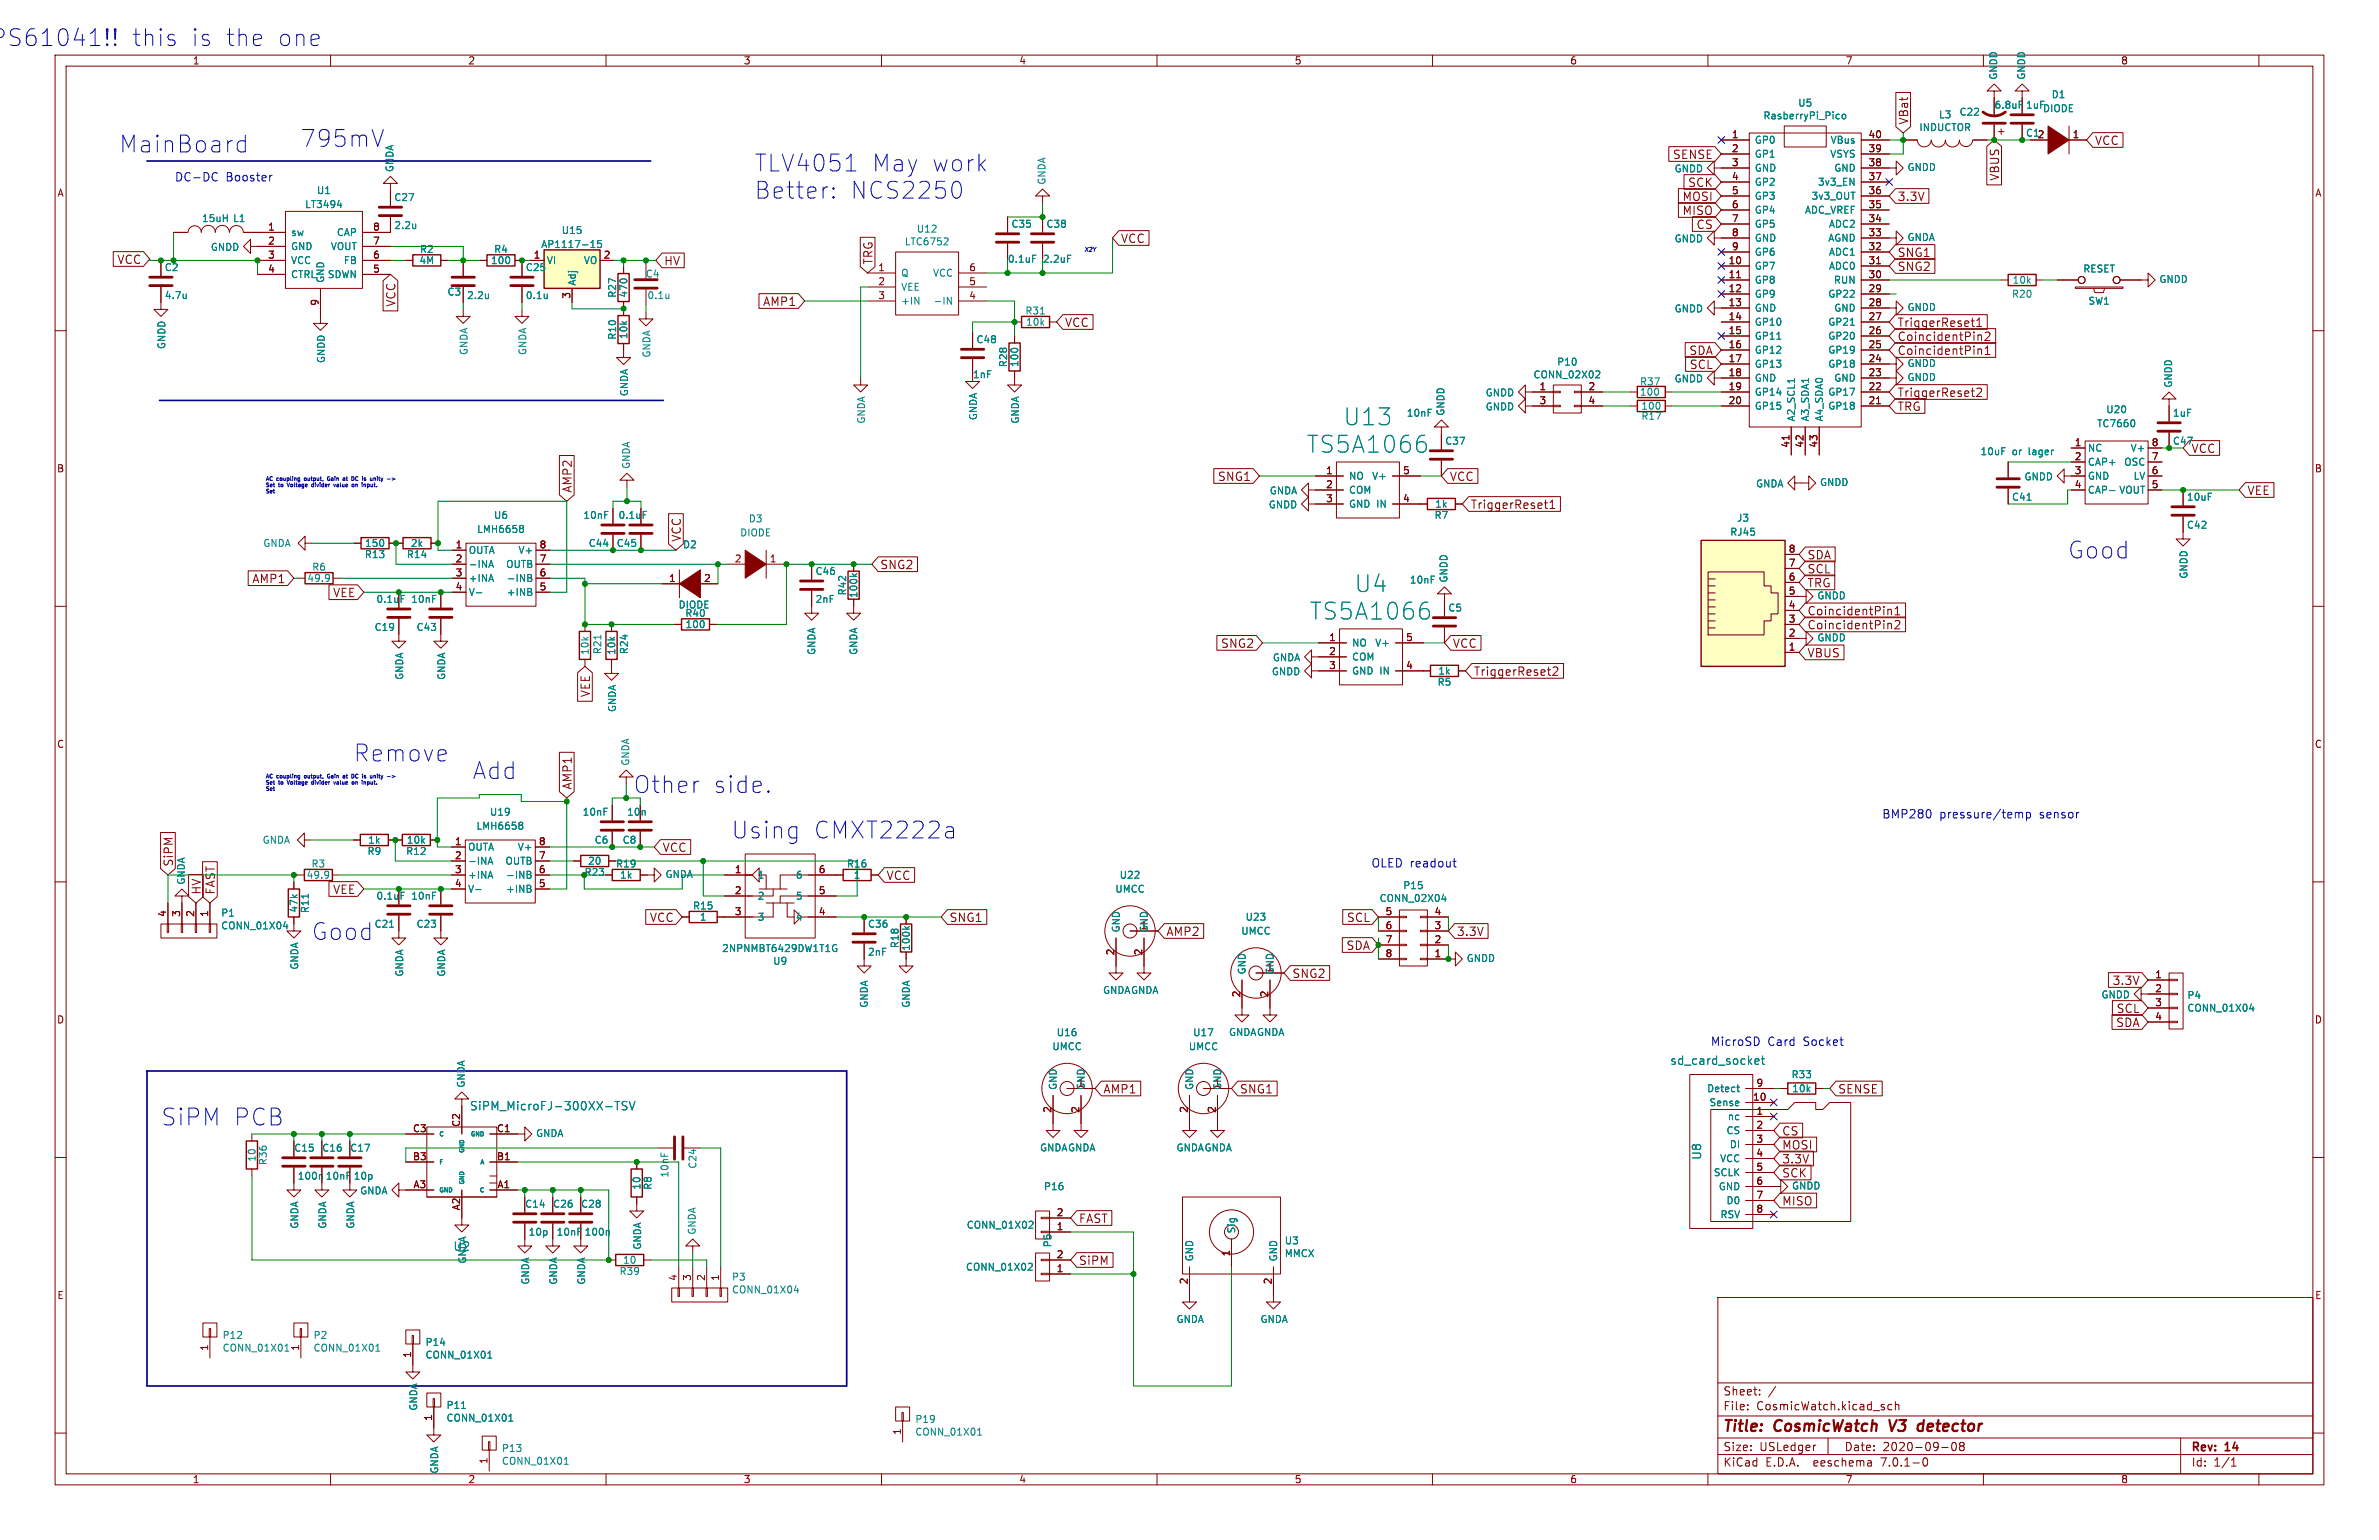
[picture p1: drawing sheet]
<svg xmlns="http://www.w3.org/2000/svg" width="432mm" height="279mm" viewBox="0 0 432 279" stroke-linecap="round" stroke-linejoin="round" font-family="sans-serif">
<defs><g id="words">
<g font-size="4.2" fill="#0000c2">
<text x="1.4" y="8.6">S61041!!</text>
<text x="23.7" y="8.6">this</text>
<text x="34.2" y="8.6">is the</text>
<text x="49.5" y="8.6">one</text>
<text x="21.6" y="27.9">MainBoard</text>
<text x="54.5" y="26.9">795mV</text>
<text x="136.9" y="31.4">TLV4051</text>
<text x="158" y="31.4">May work</text>
<text x="136.9" y="36.3">Better:</text>
<text x="154.1" y="36.3">NCS2250</text>
<text x="375.3" y="101.6">Good</text>
<text x="64.1" y="138.4">Remove</text>
<text x="85.7" y="141.6">Add</text>
<text x="129.2" y="144.1">side.</text>
<text x="132.7" y="152.4">Using</text>
<text x="147.4" y="152.4">CMXT2222a</text>
<text x="56.5" y="170.8">Good</text>
<text x="29.2" y="204.5">SiPM PCB</text>
</g>
<g font-size="4.2" fill="#008484">
<text x="243.9" y="77.4">U13</text>
<text x="237.2" y="82.3">TS5A1066</text>
<text x="245.9" y="107.6">U4</text>
<text x="237.8" y="112.6">TS5A1066</text>
</g>
<text font-size="4.2" fill="#008400" x="114.9" y="144.1">Other</text>
<g font-size="2.8" fill="#840000">
<text x="312.8" y="260.2">Title:</text>
<text x="322.2" y="260.2">CosmicWatch</text>
<text x="343.7" y="260.2">V3</text>
<text x="349.4" y="260.2">detector</text>
</g>
<g font-size="2.1" fill="#840000">
<text x="346.5" y="22.6" transform="rotate(-90 346.5 22.6)">VBat</text>
<text x="303.6" y="29">SENSE</text>
<text x="380.2" y="26.5">VCC</text>
<text x="306.3" y="34.1">SCK</text>
<text x="363" y="32.9" transform="rotate(-90 363 32.9)">VBUS</text>
<text x="305.3" y="36.6">MOSI</text>
<text x="305.3" y="39.2">MISO</text>
<text x="307.8" y="41.7">CS</text>
<text x="344.4" y="36.6">3.3V</text>
<text x="203.5" y="44.2">VCC</text>
<text x="344.4" y="46.8">SNG1</text>
<text x="21.2" y="48.1">VCC</text>
<text x="120.5" y="48.3">HV</text>
<text x="158.5" y="48" transform="rotate(-90 158.5 48)">TRG</text>
<text x="344.4" y="49.3">SNG2</text>
<text x="71.9" y="55.7" transform="rotate(-90 71.9 55.7)">VCC</text>
<text x="138.4" y="55.7">AMP1</text>
<text x="193.3" y="59.5">VCC</text>
<text x="344.4" y="59.5">TriggerReset1</text>
<text x="306.5" y="64.6">SDA</text>
<text x="344.4" y="64.6">CoincidentPin1</text>
<text x="344.4" y="62">CoincidentPin2</text>
<text x="306.6" y="67.1">SCL</text>
<text x="344.4" y="74.7">TRG</text>
<text x="344.4" y="72.2">TriggerReset2</text>
<text x="397.8" y="82.3">VCC</text>
<text x="103.9" y="89.4" transform="rotate(-90 103.9 89.4)">AMP2</text>
<text x="221" y="87.4">SNG1</text>
<text x="263.1" y="87.4">VCC</text>
<text x="407.9" y="90">VEE</text>
<text x="267" y="92.5">TriggerReset1</text>
<text x="123.7" y="98.3" transform="rotate(-90 123.7 98.3)">VCC</text>
<text x="328.1" y="101.6">SDA</text>
<text x="45.7" y="106">AMP1</text>
<text x="159.8" y="103.4">SNG2</text>
<text x="328.1" y="106.7">TRG</text>
<text x="328.1" y="104.2">SCL</text>
<text x="60.4" y="108.5">VEE</text>
<text x="328.1" y="111.8">CoincidentPin1</text>
<text x="221.5" y="117.7">SNG2</text>
<text x="263.7" y="117.7">VCC</text>
<text x="328.1" y="114.3">CoincidentPin2</text>
<text x="328.1" y="119.4">VBUS</text>
<text x="267.5" y="122.8">TriggerReset2</text>
<text x="107.2" y="126.6" transform="rotate(-90 107.2 126.6)">VEE</text>
<text x="103.9" y="143.3" transform="rotate(-90 103.9 143.3)">AMP1</text>
<text x="120.3" y="154.7">VCC</text>
<text x="31.5" y="157.2" transform="rotate(-90 31.5 157.2)">SiPM</text>
<text x="160.9" y="159.8">VCC</text>
<text x="36.6" y="162.3" transform="rotate(-90 36.6 162.3)">HV</text>
<text x="39.2" y="162.3" transform="rotate(-90 39.2 162.3)">FAST</text>
<text x="60.4" y="162.4">VEE</text>
<text x="117.9" y="167.4">VCC</text>
<text x="172.3" y="167.4">SNG1</text>
<text x="244.4" y="167.4">SCL</text>
<text x="211.7" y="170">AMP2</text>
<text x="244.3" y="172.5">SDA</text>
<text x="264.4" y="170">3.3V</text>
<text x="234.6" y="177.6">SNG2</text>
<text x="383.4" y="178.9">3.3V</text>
<text x="384.1" y="183.9">SCL</text>
<text x="384" y="186.5">SDA</text>
<text x="200.3" y="198.5">AMP1</text>
<text x="225" y="198.5">SNG1</text>
<text x="333.6" y="198.5">SENSE</text>
<text x="323.5" y="206.2">CS</text>
<text x="323.5" y="208.7">MOSI</text>
<text x="323.5" y="213.8">SCK</text>
<text x="323.5" y="211.2">3.3V</text>
<text x="323.5" y="218.9">MISO</text>
<text x="195.8" y="222">FAST</text>
<text x="195.8" y="229.7">SiPM</text>
<text x="312.8" y="256">File:</text>
<text x="312.8" y="253.3">Sheet:</text>
<text x="318.8" y="256">CosmicWatch.kicad_sch</text>
<text x="312.8" y="263.4">Size:</text>
<text x="319.4" y="263.4">USLedger</text>
<text x="334.8" y="263.4">Date:</text>
<text x="341.7" y="263.4">2020-09-08</text>
<text x="397.8" y="263.6">Rev:</text>
<text x="404" y="263.6">14</text>
<text x="312.8" y="266.2">KiCad</text>
<text x="320.5" y="266.2">E.D.A.</text>
<text x="329.2" y="266.2">eeschema</text>
<text x="341.5" y="266.2">7.0.1-0</text>
<text x="397.8" y="266.2">Id:</text>
<text x="401.8" y="266.2">1/1</text>
</g>
<g font-size="2.1" fill="#0000c2">
<text x="31.7" y="33">DC-DC</text>
<text x="41" y="33">Booster</text>
<text x="341.6" y="148.6">BMP280</text>
<text x="352" y="148.6">pressure/temp</text>
<text x="370.2" y="148.6">sensor</text>
<text x="248.9" y="157.5">OLED readout</text>
<text x="310.5" y="189.9">MicroSD</text>
<text x="320.8" y="189.9">Card</text>
<text x="327.3" y="189.9">Socket</text>
</g>
<g font-size="2.1" fill="#008484">
<text x="303.1" y="193.4">sd_card_socket</text>
<text x="308.9" y="210.5" transform="rotate(-90 308.9 210.5)">U8</text>
<text x="82.3" y="227.1">U2</text>
</g>
<g font-size="1.8" fill="#840000">
<text x="35" y="11.8">1</text>
<text x="85" y="11.8">2</text>
<text x="135" y="11.8">3</text>
<text x="185" y="11.8">4</text>
<text x="235" y="11.8">5</text>
<text x="285" y="11.8">6</text>
<text x="335" y="11.8">7</text>
<text x="385" y="11.8">8</text>
<text x="314.3" y="25.1">1</text>
<text x="314.3" y="27.7">2</text>
<text x="339.1" y="27.7">39</text>
<text x="339.1" y="25.1">40</text>
<text x="367.7" y="25">C12</text>
<text x="376.1" y="25.1">1</text>
<text x="10.4" y="35.8">A</text>
<text x="314.3" y="30.2">3</text>
<text x="314.3" y="32.8">4</text>
<text x="314.3" y="35.3">5</text>
<text x="339.1" y="35.3">36</text>
<text x="339.1" y="32.8">37</text>
<text x="339.1" y="30.2">38</text>
<text x="420.2" y="35.8">A</text>
<text x="48.6" y="41.9">1</text>
<text x="67.7" y="41.9">8</text>
<text x="314.3" y="37.8">6</text>
<text x="314.3" y="40.4">7</text>
<text x="339.1" y="40.4">34</text>
<text x="339.1" y="37.8">35</text>
<text x="48.6" y="44.4">2</text>
<text x="48.6" y="47">3</text>
<text x="67.7" y="47">6</text>
<text x="67.7" y="44.4">7</text>
<text x="96.8" y="47">1</text>
<text x="109.5" y="47">2</text>
<text x="314.3" y="42.9">8</text>
<text x="314.3" y="45.5">9</text>
<text x="339.1" y="45.5">32</text>
<text x="339.1" y="42.9">33</text>
<text x="48.6" y="49.5">4</text>
<text x="67.7" y="49.5">5</text>
<text x="159.4" y="49.3">1</text>
<text x="159.4" y="51.8">2</text>
<text x="175.9" y="51.8">5</text>
<text x="175.9" y="49.3">6</text>
<text x="313.7" y="48">10</text>
<text x="313.7" y="50.5">11</text>
<text x="313.7" y="53.1">12</text>
<text x="339.1" y="53.1">29</text>
<text x="339.1" y="50.5">30</text>
<text x="339.1" y="48">31</text>
<text x="57.9" y="55.5" transform="rotate(-90 57.9 55.5)">9</text>
<text x="103.6" y="54.3" transform="rotate(-90 103.6 54.3)">3</text>
<text x="159.4" y="54.4">3</text>
<text x="175.9" y="54.4">4</text>
<text x="313.7" y="55.6">13</text>
<text x="313.7" y="58.2">14</text>
<text x="339.1" y="58.2">27</text>
<text x="339.1" y="55.6">28</text>
<text x="313.7" y="60.7">15</text>
<text x="313.7" y="63.2">16</text>
<text x="313.7" y="65.8">17</text>
<text x="339.1" y="65.8">24</text>
<text x="339.1" y="63.2">25</text>
<text x="339.1" y="60.7">26</text>
<text x="279.4" y="70.9">1</text>
<text x="288.3" y="70.9">2</text>
<text x="313.7" y="68.3">18</text>
<text x="313.7" y="70.9">19</text>
<text x="339.1" y="70.9">22</text>
<text x="339.1" y="68.3">23</text>
<text x="279.4" y="73.4">3</text>
<text x="288.3" y="73.4">4</text>
<text x="313.7" y="73.4">20</text>
<text x="339.1" y="73.4">21</text>
<text x="324.9" y="81.3" transform="rotate(-90 324.9 81.3)">41</text>
<text x="327.4" y="81.3" transform="rotate(-90 327.4 81.3)">42</text>
<text x="329.9" y="81.3" transform="rotate(-90 329.9 81.3)">43</text>
<text x="376.5" y="81">1</text>
<text x="376.5" y="83.6">2</text>
<text x="390.5" y="83.6">7</text>
<text x="390.5" y="81">8</text>
<text x="10.3" y="85.8">B</text>
<text x="240.6" y="86.1">1</text>
<text x="240.6" y="88.6">2</text>
<text x="254.6" y="86.1">5</text>
<text x="376.5" y="86.1">3</text>
<text x="376.5" y="88.6">4</text>
<text x="390.5" y="88.6">5</text>
<text x="390.5" y="86.1">6</text>
<text x="420.1" y="85.8">B</text>
<text x="240.6" y="91.2">3</text>
<text x="254.6" y="91.2">4</text>
<text x="82.6" y="99.6">1</text>
<text x="97.9" y="99.6">8</text>
<text x="324.6" y="100.3">8</text>
<text x="82.6" y="102.1">2</text>
<text x="82.6" y="104.6">3</text>
<text x="82.6" y="107.2">4</text>
<text x="97.9" y="107.2">5</text>
<text x="97.9" y="104.6">6</text>
<text x="97.9" y="102.1">7</text>
<text x="121.4" y="105.7">1</text>
<text x="127.7" y="105.7">2</text>
<text x="133.3" y="102.1">2</text>
<text x="139.7" y="102.1">1</text>
<text x="324.6" y="107.9">5</text>
<text x="324.6" y="105.4">6</text>
<text x="324.6" y="102.9">7</text>
<text x="324.6" y="113">3</text>
<text x="324.6" y="110.5">4</text>
<text x="241.2" y="116.4">1</text>
<text x="241.2" y="118.9">2</text>
<text x="255.2" y="116.4">5</text>
<text x="324.6" y="118.1">1</text>
<text x="324.6" y="115.6">2</text>
<text x="241.2" y="121.5">3</text>
<text x="255.2" y="121.5">4</text>
<text x="10.3" y="135.8">C</text>
<text x="420.1" y="135.8">C</text>
<text x="82.5" y="153.4">1</text>
<text x="82.5" y="156">2</text>
<text x="97.8" y="156">7</text>
<text x="97.8" y="153.4">8</text>
<text x="82.5" y="158.5">3</text>
<text x="82.5" y="161">4</text>
<text x="97.8" y="161">5</text>
<text x="97.8" y="158.5">6</text>
<text x="133.3" y="158.5">1</text>
<text x="148.6" y="158.5">6</text>
<text x="30.2" y="166.4" transform="rotate(-90 30.2 166.4)">4</text>
<text x="32.8" y="166.4" transform="rotate(-90 32.8 166.4)">3</text>
<text x="35.3" y="166.4" transform="rotate(-90 35.3 166.4)">2</text>
<text x="37.8" y="166.4" transform="rotate(-90 37.8 166.4)">1</text>
<text x="133.3" y="162.3">2</text>
<text x="133.3" y="166.1">3</text>
<text x="148.6" y="166.1">4</text>
<text x="148.6" y="162.3">5</text>
<text x="251.4" y="166.1">5</text>
<text x="260.3" y="166.1">4</text>
<text x="202.3" y="173.4" transform="rotate(-90 202.3 173.4)">2</text>
<text x="207.4" y="173.4" transform="rotate(-90 207.4 173.4)">2</text>
<text x="251.4" y="168.7">6</text>
<text x="251.4" y="171.2">7</text>
<text x="251.4" y="173.7">8</text>
<text x="260.3" y="173.7">1</text>
<text x="260.3" y="171.2">2</text>
<text x="260.3" y="168.7">3</text>
<text x="391.1" y="177.5">1</text>
<text x="10.3" y="185.8">D</text>
<text x="225.2" y="181" transform="rotate(-90 225.2 181)">2</text>
<text x="230.3" y="181" transform="rotate(-90 230.3 181)">2</text>
<text x="391.1" y="180.1">2</text>
<text x="391.1" y="182.6">3</text>
<text x="391.1" y="185.2">4</text>
<text x="420.1" y="185.8">D</text>
<text x="318.7" y="197.2">9</text>
<text x="190.9" y="202" transform="rotate(-90 190.9 202)">2</text>
<text x="196" y="202" transform="rotate(-90 196 202)">2</text>
<text x="215.6" y="202" transform="rotate(-90 215.6 202)">2</text>
<text x="220.7" y="202" transform="rotate(-90 220.7 202)">2</text>
<text x="318.1" y="199.8">10</text>
<text x="318.7" y="202.3">1</text>
<text x="74.9" y="205.5">C3</text>
<text x="83.6" y="204.5" transform="rotate(-90 83.6 204.5)">C2</text>
<text x="90.1" y="205.5">C1</text>
<text x="318.7" y="204.9">2</text>
<text x="318.7" y="207.4">3</text>
<text x="318.7" y="209.9">4</text>
<text x="74.9" y="210.6">B3</text>
<text x="75" y="215.6">A3</text>
<text x="90.1" y="210.6">B1</text>
<text x="90.2" y="215.6">A1</text>
<text x="318.7" y="212.5">5</text>
<text x="318.7" y="215">6</text>
<text x="83.6" y="219.7" transform="rotate(-90 83.6 219.7)">A2</text>
<text x="191.7" y="220.7">2</text>
<text x="318.7" y="217.6">7</text>
<text x="318.7" y="220.1">8</text>
<text x="191.7" y="223.3">1</text>
<text x="223.3" y="228" transform="rotate(-90 223.3 228)">1</text>
<text x="122.9" y="232.4" transform="rotate(-90 122.9 232.4)">4</text>
<text x="125.5" y="232.4" transform="rotate(-90 125.5 232.4)">3</text>
<text x="128" y="232.4" transform="rotate(-90 128 232.4)">2</text>
<text x="130.6" y="232.4" transform="rotate(-90 130.6 232.4)">1</text>
<text x="191.7" y="230.9">1</text>
<text x="191.7" y="228.3">2</text>
<text x="215.6" y="233.1" transform="rotate(-90 215.6 233.1)">2</text>
<text x="230.9" y="233.1" transform="rotate(-90 230.9 233.1)">2</text>
<text x="10.4" y="235.8">E</text>
<text x="420.2" y="235.8">E</text>
<text x="37.8" y="245.1" transform="rotate(-90 37.8 245.1)">1</text>
<text x="54.4" y="245.1" transform="rotate(-90 54.4 245.1)">1</text>
<text x="74.7" y="246.4" transform="rotate(-90 74.7 246.4)">1</text>
<text x="78.5" y="257.8" transform="rotate(-90 78.5 257.8)">1</text>
<text x="163.6" y="260.4" transform="rotate(-90 163.6 260.4)">1</text>
<text x="35" y="269.2">1</text>
<text x="85" y="269.2">2</text>
<text x="88.5" y="265.7" transform="rotate(-90 88.5 265.7)">1</text>
<text x="135" y="269.2">3</text>
<text x="185" y="269.2">4</text>
<text x="235" y="269.2">5</text>
<text x="285" y="269.2">6</text>
<text x="335" y="269.2">7</text>
<text x="385" y="269.2">8</text>
</g>
<g font-size="1.8" fill="#008484">
<text x="362.6" y="14.5" transform="rotate(-90 362.6 14.5)">GNDD</text>
<text x="367.7" y="14.5" transform="rotate(-90 367.7 14.5)">GNDD</text>
<text x="372.3" y="18">D1</text>
<text x="320" y="21.8">RasberryPi_Pico</text>
<text x="326.3" y="19.5">U5</text>
<text x="348.3" y="23.9">INDUCTOR</text>
<text x="351.9" y="21.6">L3</text>
<text x="355.6" y="21.1">C22</text>
<text x="362" y="19.9">6.8uF</text>
<text x="367.7" y="19.9">1uF</text>
<text x="370.8" y="20.5">DIODE</text>
<text x="318.5" y="26.2">GP0</text>
<text x="318.5" y="28.8">GP1</text>
<text x="332.1" y="28.8">VSYS</text>
<text x="332.1" y="26.2">VBus</text>
<text x="57.5" y="35.4">U1</text>
<text x="71.6" y="31.3" transform="rotate(-90 71.6 31.3)">GNDA</text>
<text x="189.9" y="33.6" transform="rotate(-90 189.9 33.6)">GNDA</text>
<text x="303.9" y="31.4">GNDD</text>
<text x="318.5" y="31.3">GND</text>
<text x="318.5" y="33.8">GP2</text>
<text x="329.8" y="33.8">3v3_EN</text>
<text x="332.8" y="31.3">GND</text>
<text x="346.2" y="31.2">GNDD</text>
<text x="36.6" y="40.4">15uH</text>
<text x="42.3" y="40.4">L1</text>
<text x="55.3" y="37.9">LT3494</text>
<text x="71.5" y="36.6">C27</text>
<text x="71.5" y="41.7">2.2u</text>
<text x="183.5" y="41.5">C35</text>
<text x="189.9" y="41.5">C38</text>
<text x="318.5" y="36.4">GP3</text>
<text x="318.5" y="38.9">GP4</text>
<text x="318.5" y="41.5">GP5</text>
<text x="327.5" y="38.9">ADC_VREF</text>
<text x="328.7" y="36.4">3v3_OUT</text>
<text x="331.8" y="41.5">ADC2</text>
<text x="38.2" y="45.7">GNDD</text>
<text x="52.8" y="43">sw</text>
<text x="52.8" y="45.5">GND</text>
<text x="59.9" y="45.5">VOUT</text>
<text x="61" y="43">CAP</text>
<text x="76.2" y="46">R2</text>
<text x="89.6" y="46">R4</text>
<text x="98.2" y="45.1">AP1117-15</text>
<text x="101.9" y="42.6">U15</text>
<text x="164.2" y="44.7">LTC6752</text>
<text x="166.3" y="42.4">U12</text>
<text x="182.9" y="47.8">0.1uF</text>
<text x="189.2" y="47.8">2.2uF</text>
<text x="303.9" y="44.1">GNDD</text>
<text x="318.5" y="44">GND</text>
<text x="318.5" y="46.5">GP6</text>
<text x="331.7" y="44">AGND</text>
<text x="331.8" y="46.5">ADC1</text>
<text x="346.2" y="43.9">GNDA</text>
<text x="29.9" y="49.3">C2</text>
<text x="52.8" y="48.1">VCC</text>
<text x="52.8" y="50.6">CTRL</text>
<text x="59" y="51.3" transform="rotate(-90 59 51.3)">GND</text>
<text x="59.4" y="50.6">SDWN</text>
<text x="62.3" y="48.1">FB</text>
<text x="76.1" y="48.1">4M</text>
<text x="81.2" y="53.8">C3</text>
<text x="89.1" y="48.1">100</text>
<text x="95.4" y="49.3">C25</text>
<text x="99.3" y="48.1">VI</text>
<text x="104.7" y="51.8" transform="rotate(-90 104.7 51.8)">Adj</text>
<text x="105.9" y="48.1">VO</text>
<text x="117.2" y="50.5">C4</text>
<text x="163.6" y="50.4">Q</text>
<text x="163.6" y="52.9">VEE</text>
<text x="169.2" y="50.4">VCC</text>
<text x="318.5" y="49.1">GP7</text>
<text x="318.5" y="51.6">GP8</text>
<text x="331.8" y="49.1">ADC0</text>
<text x="332.7" y="51.6">RUN</text>
<text x="365.2" y="51.6">10k</text>
<text x="378.1" y="49.6">RESET</text>
<text x="391.9" y="51.5">GNDD</text>
<text x="29.9" y="54.4">4.7u</text>
<text x="84.7" y="54.4">2.2u</text>
<text x="95.4" y="54.4">0.1u</text>
<text x="112" y="54.1" transform="rotate(-90 112 54.1)">R27</text>
<text x="114" y="54" transform="rotate(-90 114 54)">470</text>
<text x="117.5" y="54.4">0.1u</text>
<text x="163.6" y="55.4">+IN</text>
<text x="169.3" y="55.4">-IN</text>
<text x="186.1" y="57.2">R31</text>
<text x="186.2" y="59.2">10k</text>
<text x="303.9" y="56.8">GNDD</text>
<text x="318.5" y="54.2">GP9</text>
<text x="318.5" y="56.7">GND</text>
<text x="318.5" y="59.2">GP10</text>
<text x="331.7" y="59.2">GP21</text>
<text x="331.7" y="54.2">GP22</text>
<text x="332.8" y="56.7">GND</text>
<text x="346.2" y="56.6">GNDD</text>
<text x="365.1" y="54.2">R20</text>
<text x="379" y="55.4">SW1</text>
<text x="30.2" y="63.4" transform="rotate(-90 30.2 63.4)">GNDD</text>
<text x="59.1" y="65.9" transform="rotate(-90 59.1 65.9)">GNDD</text>
<text x="85" y="64.5" transform="rotate(-90 85 64.5)">GNDA</text>
<text x="95.7" y="64.5" transform="rotate(-90 95.7 64.5)">GNDA</text>
<text x="112" y="61.7" transform="rotate(-90 112 61.7)">R10</text>
<text x="114" y="61.6" transform="rotate(-90 114 61.6)">10k</text>
<text x="118.2" y="64.9" transform="rotate(-90 118.2 64.9)">GNDA</text>
<text x="177.2" y="62.4">C48</text>
<text x="318.5" y="61.8">GP11</text>
<text x="318.5" y="64.3">GP12</text>
<text x="331.7" y="64.3">GP19</text>
<text x="331.7" y="61.8">GP20</text>
<text x="114.1" y="71.9" transform="rotate(-90 114.1 71.9)">GNDA</text>
<text x="176.5" y="68.8">1nF</text>
<text x="182.9" y="66.7" transform="rotate(-90 182.9 66.7)">R28</text>
<text x="185" y="66.6" transform="rotate(-90 185 66.6)">100</text>
<text x="278.3" y="68.8">CONN_02X02</text>
<text x="282.6" y="66.5">P10</text>
<text x="297.6" y="71.9">100</text>
<text x="297.6" y="70.1">R37</text>
<text x="303.9" y="69.5">GNDD</text>
<text x="318.5" y="66.9">GP13</text>
<text x="318.5" y="69.4">GND</text>
<text x="318.5" y="71.9">GP14</text>
<text x="331.7" y="71.9">GP17</text>
<text x="331.7" y="66.9">GP18</text>
<text x="332.8" y="69.4">GND</text>
<text x="346.2" y="66.7">GNDD</text>
<text x="346.2" y="69.3">GNDD</text>
<text x="394.4" y="70.4" transform="rotate(-90 394.4 70.4)">GNDD</text>
<text x="157.2" y="76.9" transform="rotate(-90 157.2 76.9)">GNDA</text>
<text x="177.5" y="76.3" transform="rotate(-90 177.5 76.3)">GNDA</text>
<text x="185.1" y="76.9" transform="rotate(-90 185.1 76.9)">GNDA</text>
<text x="255.3" y="75.8">10nF</text>
<text x="262.3" y="75.5" transform="rotate(-90 262.3 75.5)">GNDD</text>
<text x="269.6" y="74.6">GNDD</text>
<text x="269.6" y="72.1">GNDD</text>
<text x="297.8" y="74.5">100</text>
<text x="297.9" y="76.3">R17</text>
<text x="318.5" y="74.5">GP15</text>
<text x="325.9" y="76.5" transform="rotate(-90 325.9 76.5)">A2_SCL1</text>
<text x="328.5" y="76.5" transform="rotate(-90 328.5 76.5)">A3_SDA1</text>
<text x="331" y="76.5" transform="rotate(-90 331 76.5)">A4_SDA0</text>
<text x="331.7" y="74.5">GP18</text>
<text x="380.6" y="77.7">TC7660</text>
<text x="382.2" y="75.1">U20</text>
<text x="394.3" y="75.8">1uF</text>
<text x="262.3" y="80.8">C37</text>
<text x="359.4" y="82.7">10uF</text>
<text x="365.2" y="82.7">or</text>
<text x="368.2" y="82.7">lager</text>
<text x="379" y="82.1">NC</text>
<text x="386.6" y="82.1">V+</text>
<text x="394.3" y="80.8">C47</text>
<text x="114.5" y="85.1" transform="rotate(-90 114.5 85.1)">GNDA</text>
<text x="230.4" y="89.9">GNDA</text>
<text x="244.9" y="87.2">NO</text>
<text x="244.9" y="89.7">COM</text>
<text x="248.9" y="87.2">V+</text>
<text x="318.7" y="88.6">GNDA</text>
<text x="330.3" y="88.3">GNDD</text>
<text x="367.4" y="87.3">GNDD</text>
<text x="379" y="84.6">CAP+</text>
<text x="379" y="87.2">GND</text>
<text x="379" y="89.7">CAP-</text>
<text x="384.5" y="89.7">VOUT</text>
<text x="385.4" y="84.6">OSC</text>
<text x="387.1" y="87.2">LV</text>
<text x="89.6" y="94.3">U6</text>
<text x="105.8" y="94.3">10nF</text>
<text x="112.2" y="94.3">0.1uF</text>
<text x="135.9" y="94.9">D3</text>
<text x="230.2" y="92.4">GNDD</text>
<text x="244.9" y="92.3">GND IN</text>
<text x="260.3" y="94.3">R7</text>
<text x="260.4" y="92.3">1k</text>
<text x="315.2" y="94.8">J3</text>
<text x="365.1" y="91">C41</text>
<text x="396.9" y="91">10uF</text>
<text x="47.7" y="99.4">GNDA</text>
<text x="66.2" y="101.4">R13</text>
<text x="66.2" y="99.4">150</text>
<text x="73.8" y="101.4">R14</text>
<text x="74.5" y="99.4">2k</text>
<text x="85.1" y="100.6">OUTA</text>
<text x="86.5" y="96.8">LMH6658</text>
<text x="94" y="100.6">V+</text>
<text x="106.8" y="99.4">C44</text>
<text x="111.9" y="99.4">C45</text>
<text x="123.9" y="99.6">D2</text>
<text x="134.3" y="97.5">DIODE</text>
<text x="314" y="97.3">RJ45</text>
<text x="396.9" y="96.1">C42</text>
<text x="55.7" y="105.7">49.9</text>
<text x="56.6" y="103.7">R6</text>
<text x="85.1" y="103.2">-INA</text>
<text x="85.1" y="105.7">+INA</text>
<text x="91.7" y="103.2">OUTB</text>
<text x="91.9" y="105.7">-INB</text>
<text x="148" y="104.5">C46</text>
<text x="255.8" y="106">10nF</text>
<text x="262.9" y="105.8" transform="rotate(-90 262.9 105.8)">GNDD</text>
<text x="397.2" y="105" transform="rotate(-90 397.2 105)">GNDD</text>
<text x="68.3" y="109.5">0.1uF</text>
<text x="74.6" y="109.5">10nF</text>
<text x="85.1" y="108.3">V-</text>
<text x="91.9" y="108.3">+INB</text>
<text x="123.1" y="110.6">DIODE</text>
<text x="124.3" y="112.1">R40</text>
<text x="148" y="109.5">2nF</text>
<text x="153.7" y="108.1" transform="rotate(-90 153.7 108.1)">R42</text>
<text x="155.8" y="108.6" transform="rotate(-90 155.8 108.6)">100k</text>
<text x="262.8" y="111.1">C5</text>
<text x="329.8" y="108.9">GNDD</text>
<text x="67.9" y="114.6">C19</text>
<text x="75.6" y="114.6">C43</text>
<text x="107" y="118.9" transform="rotate(-90 107 118.9)">10k</text>
<text x="109.3" y="118.7" transform="rotate(-90 109.3 118.7)">R21</text>
<text x="111.8" y="118.9" transform="rotate(-90 111.8 118.9)">10k</text>
<text x="114.1" y="118.7" transform="rotate(-90 114.1 118.7)">R24</text>
<text x="124.4" y="114.1">100</text>
<text x="148.1" y="118.9" transform="rotate(-90 148.1 118.9)">GNDA</text>
<text x="155.8" y="118.9" transform="rotate(-90 155.8 118.9)">GNDA</text>
<text x="245.4" y="117.5">NO</text>
<text x="249.5" y="117.5">V+</text>
<text x="329.8" y="116.5">GNDD</text>
<text x="73.3" y="123.4" transform="rotate(-90 73.3 123.4)">GNDA</text>
<text x="81" y="123.4" transform="rotate(-90 81 123.4)">GNDA</text>
<text x="230.8" y="122.7">GNDD</text>
<text x="231" y="120.1">GNDA</text>
<text x="245.4" y="120">COM</text>
<text x="245.4" y="122.5">GND IN</text>
<text x="260.9" y="124.6">R5</text>
<text x="261" y="122.5">1k</text>
<text x="112" y="129.2" transform="rotate(-90 112 129.2)">GNDA</text>
<text x="114.4" y="139" transform="rotate(-90 114.4 139)">GNDA</text>
<text x="88.9" y="148.1">U19</text>
<text x="105.7" y="148.1">10nF</text>
<text x="113.8" y="148.1">10n</text>
<text x="47.6" y="153.2">GNDA</text>
<text x="66.6" y="155.3">R9</text>
<text x="66.8" y="153.2">1k</text>
<text x="73.7" y="155.3">R12</text>
<text x="73.8" y="153.2">10k</text>
<text x="85" y="154.5">OUTA</text>
<text x="86.4" y="150.7">LMH6658</text>
<text x="93.9" y="154.5">V+</text>
<text x="107.9" y="153.2">C6</text>
<text x="113" y="153.2">C8</text>
<text x="33.7" y="160.6" transform="rotate(-90 33.7 160.6)">GNDA</text>
<text x="55.6" y="159.6">49.9</text>
<text x="56.5" y="157.5">R3</text>
<text x="85" y="157">-INA</text>
<text x="85" y="159.6">+INA</text>
<text x="91.6" y="157">OUTB</text>
<text x="91.7" y="159.6">-INB</text>
<text x="106.7" y="157">20</text>
<text x="111.8" y="157.5">R19</text>
<text x="112.5" y="159.6">1k</text>
<text x="120.7" y="159.4">GNDA</text>
<text x="137.5" y="159.6">1</text>
<text x="144.3" y="159.6">6</text>
<text x="153.7" y="157.5">R16</text>
<text x="154.9" y="159.6">1</text>
<text x="203.2" y="159.6">U22</text>
<text x="254.6" y="161.5">P15</text>
<text x="40.1" y="166.5">P1</text>
<text x="54.2" y="165.6" transform="rotate(-90 54.2 165.6)">47k</text>
<text x="56.2" y="165.7" transform="rotate(-90 56.2 165.7)">R11</text>
<text x="68.3" y="163.4">0.1uF</text>
<text x="74.6" y="163.4">10nF</text>
<text x="85" y="162.1">V-</text>
<text x="91.7" y="162.1">+INB</text>
<text x="125.7" y="165.2">R15</text>
<text x="127" y="167.2">1</text>
<text x="137.5" y="163.4">2</text>
<text x="137.5" y="167.2">3</text>
<text x="144.3" y="167.2">4</text>
<text x="144.3" y="163.4">5</text>
<text x="202.4" y="162.1">UMCC</text>
<text x="226" y="167.2">U23</text>
<text x="250.3" y="163.8">CONN_02X04</text>
<text x="40.1" y="168.8">CONN_01X04</text>
<text x="67.9" y="168.5">C21</text>
<text x="75.6" y="168.5">C23</text>
<text x="131" y="172.9">2NPNMBT6429DW1T1G</text>
<text x="157.5" y="168.5">C36</text>
<text x="157.5" y="173.5">2nF</text>
<text x="163.3" y="172.1" transform="rotate(-90 163.3 172.1)">R18</text>
<text x="165.3" y="172.6" transform="rotate(-90 165.3 172.6)">100k</text>
<text x="203.4" y="169.2" transform="rotate(-90 203.4 169.2)">GND</text>
<text x="207" y="168.7">1</text>
<text x="208.5" y="169.2" transform="rotate(-90 208.5 169.2)">GND</text>
<text x="225.2" y="169.7">UMCC</text>
<text x="54.3" y="176" transform="rotate(-90 54.3 176)">GNDA</text>
<text x="73.3" y="177.3" transform="rotate(-90 73.3 177.3)">GNDA</text>
<text x="81" y="177.3" transform="rotate(-90 81 177.3)">GNDA</text>
<text x="140.3" y="175.2">U9</text>
<text x="226.3" y="176.8" transform="rotate(-90 226.3 176.8)">GND</text>
<text x="229.8" y="176.3">1</text>
<text x="231.3" y="176.8" transform="rotate(-90 231.3 176.8)">GND</text>
<text x="266.1" y="174.7">GNDD</text>
<text x="157.7" y="182.9" transform="rotate(-90 157.7 182.9)">GNDA</text>
<text x="165.3" y="182.9" transform="rotate(-90 165.3 182.9)">GNDA</text>
<text x="200.1" y="180.5">GNDAGNDA</text>
<text x="381.4" y="181.3">GNDD</text>
<text x="397" y="181.4">P4</text>
<text x="397" y="183.7">CONN_01X04</text>
<text x="191" y="190.7">UMCC</text>
<text x="191.7" y="188.2">U16</text>
<text x="215.7" y="190.7">UMCC</text>
<text x="216.5" y="188.2">U17</text>
<text x="223" y="188.1">GNDAGNDA</text>
<text x="84.5" y="197.4" transform="rotate(-90 84.5 197.4)">GNDA</text>
<text x="192" y="197.7" transform="rotate(-90 192 197.7)">GND</text>
<text x="195.5" y="197.2">1</text>
<text x="197" y="197.7" transform="rotate(-90 197 197.7)">GND</text>
<text x="216.7" y="197.7" transform="rotate(-90 216.7 197.7)">GND</text>
<text x="220.3" y="197.2">1</text>
<text x="221.8" y="197.7" transform="rotate(-90 221.8 197.7)">GND</text>
<text x="325.1" y="195.8">R33</text>
<text x="309.7" y="198.3">Detect</text>
<text x="310.2" y="200.9">Sense</text>
<text x="313.5" y="203.4">nc</text>
<text x="325.2" y="198.3">10k</text>
<text x="53.3" y="209.1">C15</text>
<text x="58.4" y="209.1">C16</text>
<text x="63.5" y="209.1">C17</text>
<text x="97.2" y="206.4">GNDA</text>
<text x="188.7" y="209.1">GNDAGNDA</text>
<text x="213.5" y="209.1">GNDAGNDA</text>
<text x="313.2" y="205.9">CS</text>
<text x="313.8" y="208.5">DI</text>
<text x="46.5" y="210.8" transform="rotate(-90 46.5 210.8)">10</text>
<text x="48.6" y="211.5" transform="rotate(-90 48.6 211.5)">R36</text>
<text x="54" y="214.2">100n</text>
<text x="59.1" y="214.2">10nF</text>
<text x="64.1" y="214.2">10p</text>
<text x="116.4" y="215.9" transform="rotate(-90 116.4 215.9)">10</text>
<text x="118.4" y="215.9" transform="rotate(-90 118.4 215.9)">R8</text>
<text x="121.5" y="213.7" transform="rotate(-90 121.5 213.7)">10nF</text>
<text x="126.6" y="212.1" transform="rotate(-90 126.6 212.1)">C24</text>
<text x="310.9" y="213.6">SCLK</text>
<text x="312.1" y="211">VCC</text>
<text x="325.2" y="216">GNDD</text>
<text x="65.3" y="216.9">GNDA</text>
<text x="95.3" y="219.3">C14</text>
<text x="100.3" y="219.3">C26</text>
<text x="105.4" y="219.3">C28</text>
<text x="189.4" y="216.1">P16</text>
<text x="311.9" y="216.1">GND</text>
<text x="312.2" y="221.2">RSV</text>
<text x="313.2" y="218.6">D0</text>
<text x="54.3" y="223" transform="rotate(-90 54.3 223)">GNDA</text>
<text x="59.4" y="223" transform="rotate(-90 59.4 223)">GNDA</text>
<text x="64.5" y="223" transform="rotate(-90 64.5 223)">GNDA</text>
<text x="95.9" y="224.3">10p</text>
<text x="101" y="224.3">10nF</text>
<text x="106.1" y="224.3">100n</text>
<text x="116.5" y="226.8" transform="rotate(-90 116.5 226.8)">GNDA</text>
<text x="126.4" y="224.1" transform="rotate(-90 126.4 224.1)">GNDA</text>
<text x="175.4" y="223.1">CONN_01X02</text>
<text x="191" y="226.4" transform="rotate(-90 191 226.4)">P5</text>
<text x="224.3" y="223.8" transform="rotate(-90 224.3 223.8)">Sig</text>
<text x="233.1" y="225.9">U3</text>
<text x="84.8" y="229.3" transform="rotate(-90 84.8 229.3)">GNDA</text>
<text x="96.2" y="233.1" transform="rotate(-90 96.2 233.1)">GNDA</text>
<text x="101.3" y="233.1" transform="rotate(-90 101.3 233.1)">GNDA</text>
<text x="106.4" y="233.1" transform="rotate(-90 106.4 233.1)">GNDA</text>
<text x="112.4" y="231.5">R39</text>
<text x="113" y="229.4">10</text>
<text x="132.8" y="232.5">P3</text>
<text x="175.3" y="230.7">CONN_01X02</text>
<text x="216.7" y="228.9" transform="rotate(-90 216.7 228.9)">GND</text>
<text x="232" y="228.9" transform="rotate(-90 232 228.9)">GND</text>
<text x="233.1" y="228.2">MMCX</text>
<text x="132.8" y="234.8">CONN_01X04</text>
<text x="40.3" y="243.1">P12</text>
<text x="40.3" y="245.4">CONN_01X01</text>
<text x="56.9" y="243.1">P2</text>
<text x="56.9" y="245.4">CONN_01X01</text>
<text x="77.2" y="244.3">P14</text>
<text x="213.5" y="240.2">GNDA</text>
<text x="228.7" y="240.2">GNDA</text>
<text x="77.2" y="246.6">CONN_01X01</text>
<text x="75.9" y="256" transform="rotate(-90 75.9 256)">GNDA</text>
<text x="81" y="255.8">P11</text>
<text x="81" y="258.1">CONN_01X01</text>
<text x="91" y="263.6">P13</text>
<text x="166.1" y="258.3">P19</text>
<text x="166.1" y="260.6">CONN_01X01</text>
<text x="79.7" y="267.4" transform="rotate(-90 79.7 267.4)">GNDA</text>
<text x="91" y="265.9">CONN_01X01</text>
</g>
<text font-size="1.8" fill="#008400" x="106" y="159.1">R23</text>
<text font-size="1.1" fill="#0000c2" x="196.8" y="45.7">X2Y</text>
<g font-size="1.1" fill="#008484">
<text x="79.8" y="206.3">C</text>
<text x="84.4" y="209.4" transform="rotate(-90 84.4 209.4)">GND</text>
<text x="85.3" y="206.3">GND</text>
<text x="79.8" y="211.4">F</text>
<text x="84.4" y="214.9" transform="rotate(-90 84.4 214.9)">GND</text>
<text x="87" y="211.4">A</text>
<text x="79.8" y="216.5">GND</text>
<text x="86.9" y="216.5">C</text>
</g>
<g font-size="1" fill="#0000c2">
<text x="48.3" y="87.3">AC</text>
<text x="48.3" y="88.4">Set</text>
<text x="48.3" y="89.5">Set</text>
<text x="50.3" y="87.3">coupling</text>
<text x="50.7" y="88.4">to</text>
<text x="52.5" y="88.4">Voltage</text>
<text x="55.6" y="87.3">output,</text>
<text x="57.1" y="88.4">divider</text>
<text x="60" y="87.3">Gain</text>
<text x="61.4" y="88.4">value</text>
<text x="63.1" y="87.3">at</text>
<text x="64.9" y="87.3">DC</text>
<text x="65" y="88.4">on</text>
<text x="67" y="88.4">input.</text>
<text x="67.1" y="87.3">is</text>
<text x="68.7" y="87.3">unity</text>
<text x="48.3" y="141.2">AC</text>
<text x="48.3" y="142.4">Set</text>
<text x="48.3" y="143.5">Set</text>
<text x="50.3" y="141.2">coupling</text>
<text x="50.7" y="142.4">to</text>
<text x="52.5" y="142.4">Voltage</text>
<text x="55.6" y="141.2">output,</text>
<text x="57.1" y="142.4">divider</text>
<text x="60" y="141.2">Gain</text>
<text x="61.4" y="142.4">value</text>
<text x="63.1" y="141.2">at</text>
<text x="64.9" y="141.2">DC</text>
<text x="65" y="142.4">on</text>
<text x="67" y="142.4">input.</text>
<text x="67.1" y="141.2">is</text>
<text x="68.7" y="141.2">unity</text>
</g>
</g></defs>
<g fill="none" stroke="#840000" stroke-width=".18">
<path d="M10 10h411.8v259.4h-411.8zM12 12h407.8v255.4h-407.8zM60 10v2M110 10v2M160 10v2M210 10v2M260 10v2M310 10v2M344.1 16.8h2.7v6.2l-1.4 1.1-1.3-1.1zM360 10v2M361.9 16.5h1.3l-1.3-1.3-1.2 1.3h1.2v4.6M367 16.5h1.3l-1.3-1.3-1.2 1.3h1.2v4.1"/>
<path d="M410 10v2M51.8 38.4h14v13.9h-14zM70.9 33.3h1.2l-1.2-1.3-1.3 1.3h1.3v4M70.9 39.4v2.8h-5.1M182.9 39.4v2.8M189.2 35.6h1.3l-1.3-1.3-1.2 1.3h1.2v1.2M189.2 39.4v2.8M302.9 26.6h8.4l1.1 1.3-1.1 1.4h-8.4zM304.6 34.2h6.7l1.1 1.4-1.1 1.3h-6.7zM304.6 36.8h6.7l1.1 1.3-1.1 1.3h-6.7zM305.7 31.7h5.6l1.1 1.3-1.1 1.4h-5.6zM307.2 39.3h4.1l1.1 1.3-1.1 1.4h-4.1z"/>
<path d="M311.1 30.5v-1.3l-1.2 1.3 1.2 1.3v-1.3h6.4M312.4 25.4h5.1M312.4 27.9h5.1M312.4 38.1h5.1M312.4 35.6h5.1M312.4 33h5.1M317.5 24.1h20.3v53.4h-20.3zM323.8 22.9h7.7v3.8h-7.7zM337.8 30.5h6.4v-1.3l1.2 1.3-1.2 1.3v-1.3M337.8 25.4h5.1M337.8 27.9h5.1M337.8 38.1h5.1"/>
<path d="M337.8 35.6h5.1M337.8 33h5.1M344 34.2h6.1v2.7h-6.1l-1.1-1.3zM345.4 25.4h2.6a1.26 1.26 0 0 0 1.3 1.2 1.26 1.26 0 0 0 1.2-1.2 1.3 1.3 0 0 0 1.3 1.3 1.3 1.3 0 0 0 1.3-1.3M353.1 25.4a1.28 1.28 0 0 0 1.3 1.3 1.28 1.28 0 0 0 1.3-1.3M355.6 25.4a1.21 1.21 0 0 0 1.2 1.2 1.21 1.21 0 0 0 1.2-1.2M358.1 25.4h2.6M360.6 26.5l1.3-1.1 1.4 1.1v7h-2.7zM361.9 22.6v2.8M362.7 23.9h1M363.2 23.4v1M367 22.6v2.8"/>
<path d="M368.6 25.4h3.8M374.9 25.4h3.8M375.5 22.9v5M379.9 24.1h5.4v2.6h-5.4l-1.2-1.3zM10 60h2M20.6 45.7h5.4l1.2 1.3-1.2 1.3h-5.4zM29.2 52.1v4h1.3l-1.3 1.3-1.3-1.3h1.3M29.2 47.2v2.8M31.5 42.2h2.5M34.1 42.1a1.21 1.21 0 0 1 1.2-1.1 1.21 1.21 0 0 1 1.3 1.1M36.5 42.1a1.27 1.27 0 0 1 1.3-1.2 1.27 1.27 0 0 1 1.3 1.2 1.28 1.28 0 0 1 1.2-1.2 1.28 1.28 0 0 1 1.3 1.2M41.7 42.1a1.26 1.26 0 0 1 1.2-1.2 1.26 1.26 0 0 1 1.3 1.2"/>
<path d="M44.2 42.2h7.6M45.5 44.7v-1.3l-1.3 1.3 1.3 1.3v-1.3h6.3M46.7 47.2h5.1M46.7 49.8h5.1M58.2 52.3v6.4h1.2l-1.2 1.2-1.3-1.2h1.3M65.8 47.2h5.1M65.8 44.7h5.1M65.8 49.8h5.1M69.5 50.9l1.4-1.1 1.3 1.1v5.5h-2.7zM73.7 47.2h1.2M80 47.2h1.3M84.1 56.1v1.3h1.2l-1.2 1.3-1.3-1.3h1.3"/>
<path d="M84.1 47.2v2.8M84.1 52.1v2.8M87.1 47.2h1.3M93.5 47.2h1.2v2.8M94.7 56.1v1.3h1.3l-1.3 1.3-1.2-1.3h1.2M94.7 52.1v2.8M96.2 47.2h2.6M103.8 52.3v2.6M108.9 47.2h2.6M113.2 48.4v1.2M113.2 54.7v2.6M117.2 56.6v1.3h1.3l-1.3 1.2-1.2-1.2h1.2"/>
<path d="M117.2 47.7v2.8M117.2 52.5v2.8M120.2 45.9h4v2.7h-4l-1.2-1.4zM137.8 53.3h7.1l1.1 1.3-1.1 1.3h-7.1zM156.1 43.1h2.7v5.3l-1.3 1.1-1.4-1.1zM157.5 49.5h5.1M157.5 52.1h5.1M157.5 54.6h5.1M162.6 45.7h11.4v11.5h-11.4zM174 49.5h5.1M174 52.1h5.1M174 54.6h5.1"/>
<path d="M182.9 44.2v2.8M184.1 58.4h1.3M189.2 44.2v2.8M190.5 58.4h1.3M192.9 57.1h5.5v2.7h-5.5l-1.1-1.4zM203.1 41.8h5.5v2.7h-5.5l-1.2-1.3zM311.1 55.9v-1.3l-1.2 1.3 1.2 1.3v-1.3h6.4M311.1 43.2v-1.3l-1.2 1.3 1.2 1.3v-1.3h6.4M312.4 58.4h5.1M312.4 50.8h5.1M312.4 48.3h5.1M312.4 53.3h5.1"/>
<path d="M312.4 45.7h5.1M312.4 40.6h5.1M315.2 50.4h.7M337.8 55.9h6.4v-1.3l1.2 1.3-1.2 1.3v-1.3M337.8 43.2h6.4v-1.3l1.2 1.3-1.2 1.3v-1.3M337.8 58.4h5.1M337.8 50.8h5.1M337.8 48.3h5.1M337.8 53.3h5.1M337.8 45.7h5.1M337.8 40.6h5.1M340.6 47.9h.7"/>
<path d="M344 44.4h7.2v2.7h-7.2l-1.1-1.4zM344 46.9h7.2v2.7h-7.2l-1.1-1.3zM344 57.1h16.7v2.7h-16.7l-1.1-1.4zM344 59.6h18.2v2.7h-18.2l-1.1-1.3zM357.8 58.2h.6M358.1 59.2h.3M358.8 59.2h.9M358.8 58.1l.4-.4v1.5M363.2 50.8h1.3M369.6 50.8h1.2M373.4 50.8h3.8M376.7 52.1h8.6v.2h-8.6z"/>
<path d="M380 52.3l.2 .8h1.6l.2-.8M384.8 50.8h5.1v-1.3l1.3 1.3-1.3 1.3v-1.3M419.8 60h2M113.2 62.3v2.6h1.3l-1.3 1.2-1.3-1.2h1.3M156.2 68.6v1.3h1.3l-1.3 1.2-1.3-1.2h1.3M176.5 65.2v4h1.3l-1.3 1.3-1.2-1.3h1.2M176.5 60.3v2.8M184.1 67.3v2.6h1.3l-1.3 1.2-1.2-1.2h1.2M184.1 61v1.2M261.6 77.5h1.3l-1.3-1.3-1.3 1.3h1.3v4M276.9 73.7v-1.3l-1.3 1.3 1.3 1.2v-1.2h5M276.9 71.1v-1.2l-1.3 1.2 1.3 1.3v-1.3h5"/>
<path d="M281.9 73.5h1.3v.3h-1.3zM281.9 71h1.3v.2h-1.3zM281.9 69.9h5.1v5h-5.1zM285.7 73.5h1.3v.3h-1.3zM285.7 71h1.3v.2h-1.3zM287 71.1h3.8M287 73.7h3.8M295.9 71.1h1.3M295.9 73.7h1.3M302.3 71.1h1.2M302.3 73.7h1.2M305.9 62.2h5.4l1.1 1.3-1.1 1.3h-5.4z"/>
<path d="M305.9 64.7h5.4l1.1 1.3-1.1 1.4h-5.4zM311.1 68.6v-1.3l-1.2 1.3 1.2 1.3v-1.3h6.4M312.4 71.1h5.1M312.4 73.7h5.1M312.4 61h5.1M312.4 63.5h5.1M312.4 66h5.1M324.7 79v.8M325.1 77.5v5.1M327.7 77.5v5.1M330.2 77.5v5.1M337.8 66h6.4v-1.2l1.2 1.2-1.2 1.3v-1.3"/>
<path d="M337.8 68.6h6.4v-1.3l1.2 1.3-1.2 1.3v-1.3M337.8 71.1h5.1M337.8 73.7h5.1M337.8 61h5.1M337.8 63.5h5.1M340.6 73.3h.7M344 62.2h18.2v2.6h-18.2l-1.1-1.3zM344 72.3h5.4v2.7h-5.4l-1.1-1.3zM344 69.8h16.7v2.7h-16.7l-1.1-1.4zM358.8 70.6l.6-.2 .2 .2 .1 .2-1 1.1h1M359 63.4l.2-.1 .4 .1 .1 .9M359.2 60.8h.2l.3 .2v.8"/>
<path d="M360.3 64.3h.9M360.3 63.2l.5-.4v1.5M360.3 60.4l.6-.2 .2 .2 .1 .3-1 1.1h1M393.7 72.4h1.3l-1.3-1.3-1.3 1.3h1.3v4.1M393.7 78.5v2.8M397.4 79.9h5.5v2.7h-5.5l-1.2-1.3zM55.4 98.6v-1.3l-1.3 1.3 1.3 1.2v-1.2h1.2M64.3 98.6h1.2M70.6 98.6h2.6M78.2 98.6h1.3M82 99.8h2.6M84.6 98.6h12.7v11.4h-12.7z"/>
<path d="M97.3 99.8h2.5M101.5 82.6h2.7v7.2l-1.3 1.1-1.4-1.1zM111.3 92.2v2.8M111.3 97v2.8M113.8 87.1h1.3l-1.3-1.2-1.3 1.2h1.3v1.3M116.3 92.2v2.8M116.3 97v2.8M121.3 93.2h2.7v5.5l-1.3 1.1-1.4-1.1zM139.1 99.8v5.1M220.3 85h7.2l1.1 1.4-1.1 1.3h-7.2zM237.5 91.4v-1.2l-1.3 1.2 1.3 1.3v-1.3h6.3M237.5 88.9v-1.3l-1.3 1.3 1.3 1.3v-1.3h6.3"/>
<path d="M238.8 86.4h5M242.6 83.8h11.4v10.2h-11.4zM252.7 86.4h5.1M252.7 91.4h6.4M261.6 83.6v2.8M262.8 85h5.4v2.7h-5.4l-1.2-1.3zM264.2 91.4h1.2M266.6 90.1h16.6v2.7h-16.6l-1.2-1.4zM280.3 91.2h.6M280.6 92.2l.3 .1M281.3 92.3h.9M281.3 91.2l.5-.5v1.6"/>
<path d="M325.8 87.6v-1.2l-1.3 1.2 1.3 1.3v-1.3h2.5v-1.2l1.3 1.2-1.3 1.3v-1.3M327.7 99.3h5.4v2.6h-5.4l-1.2-1.3zM364.5 83.8v2.8M364.5 88.6v2.8M374.6 86.4v-1.3l-1.2 1.3 1.2 1.2v-1.2h3.9M375.9 81.3h2.6M375.9 83.8h2.6M375.9 88.9h2.6M378.5 80h11.4v11.4h-11.4zM389.9 81.3h2.5M389.9 83.8h2.5M389.9 86.4h2.5"/>
<path d="M389.9 88.9h2.5M396.2 93.7v4.1h1.3l-1.3 1.3-1.2-1.3h1.2M396.2 88.9v2.8M407.5 87.6h5.2v2.6h-5.2l-1.1-1.3zM10 110h2M45 103.6h7.2l1.1 1.3-1.1 1.3h-7.2zM54.1 104.9h1.3M59.7 106.1h5.2l1.1 1.3-1.1 1.4h-5.2zM60.5 104.9h1.2M72.4 112.3v4h1.3l-1.3 1.3-1.3-1.3h1.3M72.4 107.4v2.8M80 112.3v4h1.3l-1.3 1.3-1.3-1.3h1.3"/>
<path d="M80 107.4v2.8M82 102.4h2.6M82 104.9h2.6M82 107.4h2.6M97.3 102.4h2.5M97.3 104.9h2.5M97.3 107.4h2.5M106.2 113.3v1.3M106.2 119.6v1.3M111 119.6v2.6h1.3l-1.3 1.2-1.3-1.2h1.3M111 113.3v1.3M120.1 105.9h3.9"/>
<path d="M122.4 113.3h1.3M123.3 103.4v5.1M126.5 105.9h3.8M128.8 113.3h1.2M132.1 102.4h3.8M138.4 102.4h3.8M147.3 107.2v4.1h1.3l-1.3 1.2-1.3-1.2h1.3M147.3 102.4v2.8M154.9 108.7v2.6h1.3l-1.3 1.2-1.2-1.2h1.2M154.9 102.4v1.2M159.4 101h7.1v2.7h-7.1l-1.2-1.3zM220.9 115.3h7.1l1.2 1.3-1.2 1.4h-7.1z"/>
<path d="M238 119.2v-1.3l-1.2 1.3 1.2 1.2v-1.2h6.4M239.3 116.6h5.1M243.1 114.1h11.5v10.2h-11.5zM253.3 116.6h5.1M262.2 107.7h1.2l-1.2-1.2-1.3 1.2h1.3v4.1M262.2 113.8v2.8M263.3 115.3h5.5v2.7h-5.5l-1.1-1.4zM310 113.9h1.3M310 112.6h1.3M310 111.4h1.3M310 110.1h1.3M310 108.8h1.3"/>
<path d="M310 107.6h1.3M310 103.8h10.2v2.5h1.3v1.3h1.2v3.8h-1.2v1.2h-1.3v2.6h-10.2zM310 106.3h1.3M310 105h1.3M324 108.2h3.8v-1.3l1.3 1.3-1.3 1.3v-1.3M324 115.8h3.8v-1.2l1.3 1.2-1.3 1.3v-1.3M324 118.4h2.5M324 113.3h2.5M324 110.7h2.5M324 105.7h2.5M324 103.1h2.5M324 100.6h2.5"/>
<path d="M327.7 109.4h18.2v2.7h-18.2l-1.2-1.4zM327.7 112h18.2v2.6h-18.2l-1.2-1.3zM327.7 117h7v2.7h-7l-1.2-1.3zM327.7 104.3h5.3v2.7h-5.3l-1.2-1.3zM327.7 101.8h5.3v2.7h-5.3l-1.2-1.4zM342.7 110.7l.2-.2 .3 .1 .1 1M342.9 113.1h.2l.2 .2v.8M344 111.6h.8M344 110.5l.4-.5v1.6M344 112.7l.5-.1 .3 .1v.3l-.9 1.1h.9M419.8 110h2M101.5 136.5h2.7v7.1l-1.3 1.2-1.4-1.2z"/>
<path d="M104.8 122l1.4-1.1 1.3 1.1v5.2h-2.7zM238 121.7v-1.3l-1.2 1.3 1.2 1.3v-1.3h6.4M253.3 121.7h6.3M264.7 121.7h1.3M267.1 120.4h16.7v2.7h-16.7l-1.1-1.4zM281.9 121.2l.6-.2 .2 .2 .1 .2-1 1.1h1M10 160h2M29.1 151h2.7v6.6l-1.3 1.2-1.4-1.2zM34.2 158.7h2.7v4l-1.3 1.1-1.4-1.1zM36.8 156.3h2.6v6.4l-1.3 1.1-1.3-1.1zM54 158.8h1.2M55.2 152.4v-1.3l-1.2 1.3 1.2 1.3v-1.3h1.3"/>
<path d="M59.7 160h5.2l1.1 1.3-1.1 1.3h-5.2zM60.3 158.8h1.3M64.1 152.4h1.3M70.5 152.4h2.5M78.1 152.4h1.3M81.9 158.8h2.6M81.9 156.2h2.6M81.9 153.7h2.6M84.5 152.4h12.7v11.4h-12.7zM97.2 158.8h2.5M97.2 156.2h2.5M97.2 153.7h2.5"/>
<path d="M104.1 156.2h1.3M109.9 158.8h1.2M110.5 156.2h1.3M111.1 146.1v2.7M111.1 150.9v2.8M113.7 141h1.2l-1.2-1.3-1.3 1.3h1.3v1.2M116.2 158.8h2.5v-1.3l1.3 1.3-1.3 1.2v-1.2M116.2 146.1v2.7M116.2 150.9v2.8M119.9 152.3h5.5v2.7h-5.5l-1.2-1.3zM131.4 158.8h5.1M135.3 154.9h12.7v15.3h-12.7z"/>
<path d="M137.8 158.8v-1.3l-1.3 1.3 1.3 1.2v-1.2h1.3v2.5M153 158.8h-11.4v2.5M158.1 158.8h1.3M160.5 157.4h5.5v2.7h-5.5l-1.1-1.3zM419.8 160h2M29.2 167.6h10.2v2.6h-10.2zM30.4 167.6h.2v1.6h-.2zM30.5 163.8v3.8M32.9 167.6h.2v1.6h-.2zM33 162.6h1.3l-1.3-1.3-1.3 1.3h1.3v5M35.4 167.6h.3v1.6h-.3zM35.6 163.8v3.8"/>
<path d="M38 167.6h.2v1.6h-.2zM38.1 163.8v3.8M53.3 166.4v2.5h1.3l-1.3 1.3-1.2-1.3h1.2M53.3 160v1.3M72.4 166.1v4.1h1.3l-1.3 1.3-1.3-1.3h1.3M72.4 161.3v2.8M80 166.1v4.1h1.3l-1.3 1.3-1.3-1.3h1.3M80 161.3v2.8M81.9 161.3h2.6M97.2 161.3h2.5M117.2 165h5.5l1.1 1.4-1.1 1.3h-5.5zM123.8 166.4h1.3"/>
<path d="M137.8 161.3h5.1M139.1 163.8h1.2M140.3 161.3v1.3h-8.9M140.3 163.8h2.6v2.6h1.2M140.3 163.8v2.6h-10.1M142.9 163.8h1.2M145.4 166.4l-1.3-1.3v2.5l1.3-1.2h6.4M151.8 162.6h-10.2v1.2M156.8 171.2v4.1h1.3l-1.3 1.2-1.2-1.2h1.2M156.8 166.4v2.8M164.5 172.7v2.6h1.2l-1.2 1.2-1.3-1.2h1.3M164.5 166.4v1.2"/>
<path d="M172 165h7.1v2.7h-7.1l-1.2-1.3zM202.6 170.2v6.3h1.2l-1.2 1.3-1.3-1.3h1.3M205.1 168.9h5.1M207.6 170.2v6.3h1.3l-1.3 1.3-1.2-1.3h1.2M211.3 167.6h7.2v2.6h-7.2l-1.1-1.3zM225.4 177.8v6.4h1.3l-1.3 1.2-1.2-1.2h1.2M228 176.5h5M230.5 177.8v6.4h1.3l-1.3 1.2-1.3-1.2h1.3M234.2 175.2h7.1v2.7h-7.1l-1.2-1.4zM243.6 170.1h5.4l1.2 1.4-1.2 1.3h-5.4zM243.7 165h5.3l1.2 1.4-1.2 1.3h-5.3zM250.2 168.9h3.8"/>
<path d="M250.2 174h3.8M250.2 171.5h3.8M250.2 166.4h3.8M254 165.1h5.1v10.2h-5.1zM254 166.2h1.3v.3h-1.3zM254 168.8h1.3v.2h-1.3zM254 171.3h1.3v.3h-1.3zM254 173.9h1.3v.2h-1.3zM257.8 166.2h1.3v.3h-1.3zM257.8 168.8h1.3v.2h-1.3zM257.8 171.3h1.3v.3h-1.3zM257.8 173.9h1.3v.2h-1.3z"/>
<path d="M259.1 174h5.1v-1.3l1.2 1.3-1.2 1.3v-1.3M259.1 168.9h3.8M259.1 171.5h3.8M259.1 166.4h3.8M264 167.6h6.1v2.6h-6.1l-1.1-1.3zM382.7 176.5h6l1.2 1.3-1.2 1.3h-6zM389.9 177.8h3.8M393.7 177.7h1.5v.2h-1.5zM393.7 176.5h2.5v10.2h-2.5zM83.8 199.4h1.3l-1.3-1.3-1.3 1.3h1.3v6.3M191.1 198.8v6.3h1.3l-1.3 1.3-1.2-1.3h1.2M193.7 197.5h5.1"/>
<path d="M196.2 198.8v6.3h1.3l-1.3 1.3-1.3-1.3h1.3M199.9 196.2h7.1v2.6h-7.1l-1.1-1.3zM215.9 198.8v6.3h1.3l-1.3 1.3-1.3-1.3h1.3M218.4 197.5h5.1M221 198.8v6.3h1.2l-1.2 1.3-1.3-1.3h1.3M224.7 196.2h7.1v2.6h-7.1l-1.2-1.3zM306.7 194.9h11.4v28h-11.4zM316.9 197.5h5M323.2 197.5h1.3M329.6 197.5h1.2M333.2 196.2h8.4v2.6h-8.4l-1.1-1.3zM383.3 184.1h5.4l1.2 1.3-1.2 1.4h-5.4z"/>
<path d="M383.4 181.5h5.3l1.2 1.4-1.2 1.3h-5.3zM388.6 180.3v-1.2l-1.3 1.2 1.3 1.3v-1.3h5.1M389.9 182.9h3.8M389.9 185.4h3.8M393.7 185.3h1.5v.2h-1.5zM393.7 182.8h1.5v.2h-1.5zM393.7 180.2h1.5v.3h-1.5zM10 210h2M45.7 205.7v1.3M45.7 212.1v1.3M53.3 211.8v4.1h1.3l-1.3 1.3-1.2-1.3h1.2M53.3 207v2.8"/>
<path d="M58.4 211.8v4.1h1.3l-1.3 1.3-1.3-1.3h1.3M58.4 207v2.8M63.5 211.8v4.1h1.3l-1.3 1.3-1.3-1.3h1.3M63.5 207v2.8M72.4 215.9v-1.3l-1.3 1.3 1.3 1.3v-1.3h6.3M73.7 210.8h5M73.7 205.7h5M77.5 217.2h12.7zM77.5 204.5h12.7v12.7h-12.7zM83.8 215.9v6.4h1.3l-1.3 1.2-1.3-1.2h1.3M88.9 213.4h1.3zM88.9 214.6h1.3z"/>
<path d="M88.9 205.7h6.3v-1.2l1.3 1.2-1.3 1.3v-1.3M88.9 215.9h5.1M88.9 210.8h5.1M95.2 217.2v2.8M100.3 217.2v2.8M105.4 217.2v2.8M115.6 217.2v2.5h1.2l-1.2 1.3-1.3-1.3h1.3M115.6 210.8v1.3M119.4 208.3h2.8M124.2 208.3h2.8M188 219.7h2.5v5.1h-2.5zM195.5 219.6h6.3v2.7h-6.3l-1.2-1.3z"/>
<path d="M214.6 217.2h17.8v13.9h-17.8zM310.5 201.3h14l1.3-1.3h3.8v1.3h1.2l1.3-1.3h3.8v21.6h-25.4zM316.9 215.3h6.3v-1.3l1.3 1.3-1.3 1.2v-1.2M316.9 202.6h5M316.9 200h5M316.9 205.1h5M316.9 207.6h5M316.9 210.2h5M316.9 212.7h5M316.9 217.8h5M323.1 203.8h4.1v2.6h-4.1l-1.2-1.3zM323.1 206.3h6.6v2.7h-6.6l-1.2-1.4z"/>
<path d="M323.1 211.4h5.6v2.7h-5.6l-1.2-1.4zM323.1 216.5h6.6v2.6h-6.6l-1.2-1.3zM323.1 208.9h6v2.6h-6l-1.2-1.3zM419.8 210h2M95.2 222v4.1h1.3l-1.3 1.2-1.2-1.2h1.2M100.3 222v4.1h1.3l-1.3 1.2-1.2-1.2h1.2M105.4 222v4.1h1.3l-1.3 1.2-1.3-1.2h1.3M110.5 228.6h1.3M116.8 228.6h1.3M121.9 233.7h10.2v2.5h-10.2zM123.1 233.7h.2v1.5h-.2zM123.2 229.9v3.8"/>
<path d="M125.6 233.7h.3v1.5h-.3zM125.7 226.1h1.3l-1.3-1.3-1.2 1.3h1.2v1.2M125.7 229.9v3.8M128.1 233.7h.3v1.5h-.3zM128.3 229.9v3.8M130.7 233.7h.2v1.5h-.2zM130.8 229.9v3.8M188 227.3h2.5v5.1h-2.5zM189 228.5h1.5v.2h-1.5zM189 231h1.5v.3h-1.5zM189 220.9h1.5v.2h-1.5zM189 223.4h1.5v.2h-1.5z"/>
<path d="M190.5 231.1h3.8M190.5 228.6h3.8M190.5 223.5h3.8M190.5 221h3.8M195.5 227.3h6.5v2.6h-6.5l-1.2-1.3zM215.9 229.9v6.3h1.3l-1.3 1.3-1.3-1.3h1.3M223.5 224.8v5.1M231.1 229.9v6.3h1.3l-1.3 1.3-1.2-1.3h1.2M311.8 235.4h108v32h-108zM316.9 220.3h5M10 260h2M36.8 240h2.6v2.6h-2.6z"/>
<path d="M38 241h.2v1.6h-.2zM38.1 242.6v3.8M53.3 240h2.6v2.6h-2.6zM54.5 241h.2v1.6h-.2zM54.6 242.6v3.8M73.7 241.3h2.5v2.5h-2.5zM74.8 242.3h.3v1.5h-.3zM74.9 243.8v5.1h1.3l-1.3 1.3-1.2-1.3h1.2M77.5 252.7h2.5v2.6h-2.5zM78.6 253.7h.3v1.6h-.3zM78.7 255.3v5.1h1.3l-1.3 1.2-1.2-1.2h1.2M162.6 255.3h2.5v2.5h-2.5z"/>
<path d="M163.7 256.3h.3v1.5h-.3zM163.8 257.8v3.8M311.8 256.9h108M311.8 250.9h108M317.2 255.7v.1M317.2 254.9v.1M319.4 253v.1M319.4 252.2v.1M322.3 251.5l-1.3 2M343.4 254.9l-.5-.1-.2 .3v.4l.1 .2h.6M344 254.9l.2-.1 .4 .1 .1 .9M344 254.3v1.5"/>
<path d="M419.8 260h2M60 267.4v2M87.5 260.6h2.6v2.5h-2.6zM88.7 261.6h.2v1.5h-.2zM88.8 263.1v3.8M110 267.4v2M160 267.4v2M210 267.4v2M260 267.4v2M310 267.4v2M311.8 263.9h108M311.8 260.9h108"/>
<path d="M329.4 262.2h.2M331.8 260.9v3M339.4 265l.3 .2v.8M339.7 265.9l-.5 .1M339.7 265.4h-.5M349.2 264.6l.2-.1a.8 .8 0 0 1 .5 .7 .8 .8 0 0 1-.5 .8l-.2-.1-.2-.5zM352.4 262.6h1.2M354.4 261.8l.2-.1a.8 .8 0 0 1 .5 .7 .8 .8 0 0 1-.5 .8 1 1 0 0 1-.2-1.4zM355.9 262.3l-.2-.2 .2-.4 .5 .1 .1 .2-.3 .3M355.9 262.3l-.2 .3v.3l.2 .3 .5-.1 .1-.2-.1-.4-.2-.2M355.9 262.3h.3M360 267.4v2"/>
<path d="M395.8 260.9v6.5M405 266h.9M405 264.9l.4-.4v1.5M410 267.4v2"/>
<circle cx="377.8" cy="50.8" r=".63"/>
<circle cx="384.2" cy="50.8" r=".63"/>
<circle cx="205.1" cy="168.9" r="4.6"/>
<circle cx="205.1" cy="168.9" r="1.27"/>
<circle cx="228" cy="176.5" r="4.6"/>
<circle cx="228" cy="176.5" r="1.27"/>
<circle cx="193.7" cy="197.5" r="4.6"/>
<circle cx="193.7" cy="197.5" r="1.27"/>
<circle cx="218.4" cy="197.5" r="4.6"/>
<circle cx="218.4" cy="197.5" r="1.27"/>
<circle cx="223.5" cy="223.5" r="4"/>
<circle cx="223.5" cy="223.5" r="1.27"/>
</g>
<path d="M342.9 257.6l.4 2M348.2 259.5l.6 .1M348.9 258.3h-.4l-.3 .2" fill="none" stroke="#840000" stroke-width=".4"/>
<g fill="none" stroke="#840000" stroke-width=".51">
<path d="M68.8 39.1h4.1M68.8 37.6h4.1M359.9 20.3a3.3 3.3 0 0 0 4.1 0M359.9 22.4h4.1M365 20.8h4.1M365 22.4h4.1M27.2 51.8h4M27.2 50.3h4M82 51.8h4.1M82 50.3h4.1M92.7 51.8h4.1M92.7 50.3h4.1"/>
<path d="M115.2 52.3h4.1M115.2 50.7h4.1M180.8 43.9h4.1M180.8 42.4h4.1M187.2 43.9h4.1M187.2 42.4h4.1M174.5 64.9h4.1M174.5 63.4h4.1M391.7 76.7h4M391.7 78.2h4M109.2 95.3h4.1M109.2 96.8h4.1"/>
<path d="M114.3 95.3h4.1M114.3 96.8h4.1M259.6 83.3h4.1M259.6 81.8h4.1M362.5 86.9h4M362.5 88.4h4M394.2 91.9h4.1M394.2 93.5h4.1M70.4 110.5h4M70.4 112h4M78 110.5h4M78 112h4"/>
<path d="M145.3 106.9h4.1M145.3 105.4h4.1M260.1 113.6h4.1M260.1 112.1h4.1M109.1 149.1h4.1M109.1 150.6h4.1M114.2 149.1h4M114.2 150.6h4M70.4 164.3h4M70.4 165.9h4M78 164.3h4M78 165.9h4"/>
<path d="M154.8 170.9h4.1M154.8 169.4h4.1M51.3 211.6h4.1M51.3 210.1h4.1M56.4 211.6h4.1M56.4 210.1h4.1M61.5 211.6h4M61.5 210.1h4M122.4 206.2v4.1M124 206.2v4.1M93.2 221.7h4.1M93.2 220.2h4.1"/>
<path d="M98.3 221.7h4.1M98.3 220.2h4.1M103.4 221.7h4M103.4 220.2h4"/>
</g>
<g fill="none" stroke="#008484" stroke-width=".18">
<path d="M366.5 18.4h.6M61.3 37.2h.7M333.5 20.7l.4 .1M333.9 21.5l-.4 .1M334.5 20.8l.3-.1 .2 .3v.3l-.2 .3-.3-.1-.2-.2zM107.3 44.9h.7M107.5 43.8l.1-.2v1.3M109.1 43.6h-.6v.6l.1-.1 .5 .1 .1 .2-.1 .4-.2 .1-.4-.1M171.9 53.9l.8 1.3v-1.3M172 43.2l.1 .2-.1 .3-.7 .7h.8M187.4 46.3h.6M193.8 46.3h.6"/>
<path d="M335.8 59h.8M289.8 67.3h.5l.1 .4-.8 .9h.8M387.4 76.4v.8M94.5 95.3h.3l.2 .3-.2 .3M94.5 95.9h.3M94.8 95.9l.2 .2v.3l-.1 .1-.4 .1M116.7 92.8h.6M258.6 80.3l.3 .4v.7l-.3 .5M382.9 89h1M59.7 104.3l.1 .6-.2 .5M59.8 104.8l-.1 .1M72.8 108h.6"/>
<path d="M86.5 107.5h.9M88.8 102.6h.6M89.1 101.7l.5 1.2M95.8 104.2l.6 .1 .1 .3-.3 .2M95.8 104.8h.4M96.2 107.4l.3 .2v.3l-.2 .1M96.2 104.8l.3 .3v.3l-.7 .1M96.4 106.8l.1 .2-.1 .3M154.7 104.1l.5 .5M155.5 104.1l-.5 .3M259.1 110.6l.3 .4v.7l-.3 .5M59.5 158.1l.2 .7-.2 .4"/>
<path d="M59.7 158.6l-.2 .2M88.7 156.4h.6M89 155.5l.4 1.3M94.4 149.2h.2l.3 .2-.3 .3M94.4 149.7h.2M94.6 149.7l.3 .3v.2l-.3 .2h-.2M95.7 158.1l.6 .1v.2l-.2 .3M95.7 158.7h.4M96.1 158.7l.3 .2-.1 .3-.6 .1M51.5 168.1h.7M52.1 167.7v.8M72.8 161.9h.6"/>
<path d="M86.4 161.4h.9M96.1 161.2l.3 .3-.1 .3-.1 .1M96.2 160.7l.1 .1-.1 .4M151.6 172.1h.3l-.1 .5h-.3l-.3-.1M151.8 171.4h-.3l-.3 .2M164.2 168.1l.5 .5M165.1 168.1l-.5 .4M261.7 163.1h.8M262.3 162.7v.9M86.4 199.9l-.5-.1-.3 .3 .1 .4 .7 .3v.4l-.3 .2-.5-.1M87.1 199.8v.2M94 199.8v.2"/>
<path d="M99.1 199.8h-.8v1.6M100.1 199.8v1.1a.49 .49 0 0 1-.6 .5M102.5 199.8h1l-.5 .6 .4 .2v.6l-.2 .2h-.4l-.3-.2M104.2 200l.2-.2a.81 .81 0 0 1 .6 .8 .81 .81 0 0 1-.6 .8l-.2-.2-.1-.4zM105.7 199.9l.2-.1a.81 .81 0 0 1 .5 .8 .81 .81 0 0 1-.5 .8 1.01 1.01 0 0 1-.2-1.5zM106.9 199.8l1 1.6M107.9 199.8l-1 1.6M108.3 199.8l1.1 1.6M109.4 199.8l-1.1 1.6M111.6 199.8h.9M112.1 199.8v1.6M113.8 199.9l-.6-.1-.3 .3 .2 .4 .6 .3v.4l-.2 .2-.6-.1"/>
<path d="M114.2 199.8l.5 1.6 .5-1.6M315.2 197.2h.5M315.4 197.9l.3 .2M318.6 193h.6M318.6 192.2l.4-.1 .3 .4-.8 .1M319.7 192.1h.6M319.9 191.6v1.3l.4 .2M408.3 183h.8M408.9 182.6v.9M58.3 213.1l.2 .2v.6M87.1 200.3v1.1M87.8 200.6h.7l.2-.3-.1-.3-.2-.2h-.6v1.6"/>
<path d="M89.3 201.4v-1.6l.5 1.1 .6-1.1v1.6M90.7 201.5h1.2M92.2 201.4v-1.6l.5 1.1 .6-1.1v1.6M94 200.3v1.1M95.4 200.4l-.5-.1-.3 .3v.5l.2 .2h.6M96 200.3v1.1M96.4 200.3l-.2 .1-.2 .2M97 200.5l.2-.2 .4 .2 .1 .6-.2 .2-.3 .1-.2-.2zM98.3 200.6h.5M100.8 200.8h1.2M109.9 200.8h1.2M110.4 223.3l.2 .1v.7"/>
<path d="M144.2 234.1h.8M144.8 233.7v.9M186.8 229.2h.4l.2 .4-.8 .9h.8M187 221.6h.4l.1 .3-.8 .9h.8M51.7 245.1h.7M51.8 244.2l.3-.3v1.2M68.2 245.1h.8M68.3 244.2l.3-.3v1.2M83.8 255.5h.7M88.5 246.4h.8M88.7 245.4l.2-.3v1.3M92.4 257.8h.7"/>
<path d="M92.5 256.9l.2-.3v1.2M177.6 259.4l.2-.3v1.3M102.4 265.7h.7M102.5 264.7l.3-.3v1.3M177.4 260.4h.8"/>
</g>
<g fill="#840000" stroke="#840000" stroke-width=".18">
<path d="M371.7 22.9l3.8 2.5-3.8 2.5z"/>
<path d="M135.3 99.8l3.8 2.6-3.8 2.5z"/>
<path d="M123.3 105.9l3.8-2.5v5.1z"/>
</g>
<g fill="none" stroke="#840000" stroke-width=".25">
<path d="M74.9 46.2h5.1v2.1h-5.1zM88.4 46.2h5.1v2.1h-5.1zM98.8 45.3h10.1v7h-10.1zM112.2 49.6h2v5.1h-2zM112.2 57.3h2v5h-2zM185.4 57.4h5.1v2h-5.1zM364.5 49.8h5.1v2h-5.1zM183.1 62.2h2.1v5.1h-2.1zM297.2 70.1h5.1v2h-5.1zM297.2 72.6h5.1v2.1h-5.1zM65.5 97.5h5.1v2.1h-5.1zM73.2 97.5h5v2.1h-5z"/>
<path d="M259.1 90.4h5.1v2.1h-5.1zM308.8 98h15.2v22.9h-15.2zM55.4 103.9h5.1v2h-5.1zM105.2 114.6h2v5h-2zM110 114.6h2v5h-2zM123.7 112.3h5.1v2h-5.1zM153.9 103.6h2.1v5.1h-2.1zM259.6 120.7h5.1v2h-5.1zM55.2 157.7h5.1v2.1h-5.1zM65.4 151.4h5.1v2h-5.1zM73 151.4h5.1v2h-5.1zM105.4 155.2h5.1v2h-5.1z"/>
<path d="M111.1 157.7h5.1v2.1h-5.1zM153 157.7h5.1v2.1h-5.1zM52.3 161.3h2.1v5.1h-2.1zM125.1 165.4h5.1v2h-5.1zM163.4 167.6h2.1v5.1h-2.1zM324.5 196.5h5.1v2h-5.1zM44.7 207h2v5.1h-2zM114.6 212.1h2v5.1h-2zM111.8 227.6h5v2h-5z"/>
</g>
<g fill="#ffffc2" stroke="#ffffc2" stroke-width=".18">
<path d="M308.8 98h15.2v22.9h-15.2z"/>
<path d="M98.8 45.3h10.1v7h-10.1z"/>
</g>
<g fill="none" stroke="#0000c2" stroke-width=".18">
<path d="M-.1 5.2h.2M-.1 6.8h.2M19.4 8l.2 .1-.2 .2M19.4 5.2l.2 .2-.2 1.7M20.9 8l.1 .1-.1 .2M20.9 8l-.1 .1 .1 .2M20.9 5.2v1.9M20.9 8v.3M20.9 5.2l-.1 .2 .1 1.7M20.9 5.2l.1 .2-.1 1.7M31.6 7.4l.2 .3-.2 .4M47.3 6.4l.2 .6-1.5 .2"/>
<path d="M57.8 6.4l.1 .6-1.4 .2M39.2 31.3l.2 .2M39.4 32.7l-.2 .1M43.2 27.3l.5 .3h.5l.3-.2M44.5 24.5v3.1M44.5 25.7l-.3-.2h-.5l-.5 .3M49.4 31.8l-.4 .2M69.6 23.5l-1 3.1M151.3 35.7l.1 .1-.1 .1M151.3 35.7l-.2 .1 .2 .1M151.3 34.1v.3M151.3 35.7v.2"/>
<path d="M151.3 34.1l.1 .1-.1 .2M151.3 34.1l-.2 .1 .2 .2M153.6 31h1.7M174.4 33.5a1.79 1.79 0 0 1-.6 2.4M52.1 87.6l.2 .7M54.2 86.7h.2M54.4 86.7l-.1 .7M54.4 87.1l-.2 .1M55.3 86.7v.4M56.9 87.9l-.3 .1v.3h.3M59.8 86.5a.35 .35 0 0 0-.4 .3 .35 .35 0 0 0 .3 .4M60.6 87.8l.1 .5 .2-.5"/>
<path d="M62.3 86.7h.3v.5l-.3-.1M62.6 86.9h-.3M64 87.8l.2 .1M64.2 86.6v.5M64.2 87.9h.1M64.2 87.9v.3l-.2 .1M64.6 87.8v.5M64.6 87.9h.1M64.7 86.5l-.2 .3 .2 .3M64.7 87.8l-.1 .1M66.3 87.9l.1 .4M66.7 87.8v.7"/>
<path d="M66.7 88.3h.1M66.8 87.8l-.1 .1M68.1 86.7l.1 .5M68.5 86.5h.1M71.2 86.7l.5 .2-.5 .2M52.1 141.6l.2 .7M54.2 140.7h.2l-.1 .7M54.4 141.1l-.2 .1M55.3 140.7v.4M56.9 141.9l-.3 .1v.3h.3M59.8 140.5a.35 .35 0 0 0-.4 .3 .35 .35 0 0 0 .3 .4M60.6 141.8l.1 .5 .2-.5"/>
<path d="M62.3 141.1h.3M62.3 140.7h.3v.5M62.6 140.9h-.3M64 141.8l.3 .2-.1 .2-.2 .1M64.2 140.6v.5M64.6 141.8v.5M64.6 141.9h.1M64.7 140.5l-.2 .3 .2 .3M64.7 141.8l-.1 .1M66.3 141.9l.1 .4M66.7 142.3h.1M66.8 141.8l-.1 .7"/>
<path d="M68.1 140.7l.1 .5M68.5 140.5h.1M71.2 140.7l.5 .2-.5 .2M139.5 143.5l.1 .1-.1 .2M139.5 143.5l-.2 .1 .2 .2M139.5 143.5v.3M172.6 150l.3 .1 .2 .3v1.6M173.1 151.9l-.3 .1h-.8M173.1 150.7l-.3 .2h-.8M263.7 156.3h.6M263.9 155.8v1.3l.4 .2M350.4 147.2v.9"/>
<path d="M366.2 147.4l.2 .2M366.4 147.6v.8M366.4 147.6l.3-.2 .3 .1 .1 .9M367.8 147.5l.5-.1 .3 .3v.4l-.2 .2h-.6M367.8 147.4v1.5M377.2 147.4h.1M319.2 188.5v.8M334 188.7h.5M334.4 189.7h.1"/>
</g>
<path d="M26.7 29.2h91.4M29 72.6h91.4M26.7 194.3h127v57.2h-127z" fill="none" stroke="#000084" stroke-width=".3"/>
<g fill="none" stroke="#008400" stroke-width=".18">
<path d="M189.2 36.8v2.6h-6.3M342.9 25.4h2.5M345.4 24.1v3.8h-2.5M360.7 25.4h7.9M27.2 47v.2h19.5v2.6M31.5 42.2v5M70.9 47.2h2.8M70.9 44.7h13.2v2.5M81.3 47.2h5.8M84.1 54.9v1.2M94.7 47.2h1.5M94.7 54.9v1.2"/>
<path d="M103.8 54.9v1.1h9.4M111.5 47.2h7.5M113.2 47.2v1.2M117.2 47.2v.5M117.2 55.3v1.3M146 54.6h11.5M157.5 52.1h-1.3v16.5M179.1 54.6h5v6.4M182.9 47v2.5M184.1 58.4h-7.6v1.9M189.2 47v2.5M201.9 43.2v6.3h-22.8"/>
<path d="M342.9 50.8h20.3M342.9 53.3h1.3M370.8 50.8h2.6M290.8 71.1h5.1M290.8 73.7h5.1M303.5 71.1h8.9M303.5 73.7h8.9M56.6 98.6h7.7M71.9 98.6v3.8h10.1M82 99.8h-2.5v-8.9h23.4v16.5h-3.1M99.8 99.8h22.9M111.3 92.2v-1.3h5v1.3"/>
<path d="M113.8 88.4v2.5M228.6 86.4h10.2M257.8 86.4h3.8M364.5 83.8h11.4M375.9 88.9h-.6v2.5h-10.8M392.4 88.9h14M392.4 81.3h3.8M53.3 104.9h.8M61.7 104.9h20.3M66 107.4h16M99.8 104.9h6.4v8.4h16.2M99.8 102.4h32.3"/>
<path d="M106.2 105.9h13.9M130.3 102.4v3.5M142.2 102.4h16M142.7 102.4v10.9h-12.7M229.2 116.6h10.1M258.4 116.6h3.8M53.3 158.8v1.2M54 158.8h-23.5v5M56.5 152.4h7.6M61.6 158.8h20.3M71.8 152.4v3.8h10.1M99.7 153.7h19"/>
<path d="M99.7 156.2h4.4M99.7 158.8h10.2M102.9 145.4h-8.3v-1.3h-7.6v.7h-7.6v8.9h2.5M102.9 144.8v16.5h-3.2M106 158.8v2.5h17.8v-2.5h7.6M111.8 156.2h43.8v6.4h-3.8M113.7 144.8h-2.6v1.3M116.2 144.8v1.3M127.6 156.2v6.4h3.8M66 161.3h15.9M151.8 166.4h19M250.2 166.4v2.5"/>
<path d="M250.2 170.2v3.8M262.9 166.4v2.5M262.9 171.5v2.5M321.9 197.5h1.3M330.8 197.5h1.3M45.7 213.4v15.2h64.8v-12.7h-16.5M45.7 205.7h28M53.3 205.7v1.3M58.4 205.7v1.3M63.5 205.7v1.3M94 210.8h29.2v19.1M95.2 215.9v1.3"/>
<path d="M100.3 215.9v1.3M105.4 215.9v1.3M119.4 208.3h-45.7v2.5M127 208.3h3.8v21.6M118.1 228.6h10.2v1.3M125.7 227.3v2.6M194.3 223.5h11.4v28h17.8v-21.6M194.3 231.1h11.4"/>
</g>
<g fill="none" stroke="#000084" stroke-width=".18">
<path d="M311.8 24.8l1.2 1.2M313 24.8l-1.2 1.2M342.3 32.4l1.2 1.2M343.5 32.4l-1.2 1.2M311.8 45.1l1.2 1.2M311.8 47.7l1.2 1.2M311.8 52.7l1.2 1.2M311.8 50.2l1.2 1.2M313 45.1l-1.2 1.2M313 47.7l-1.2 1.2M313 52.7l-1.2 1.2M313 50.2l-1.2 1.2"/>
<path d="M311.8 60.4l1.2 1.2M313 60.4l-1.2 1.2M321.3 199.4l1.3 1.2M322.6 199.4l-1.3 1.2M321.3 202l1.3 1.2M321.3 219.7l1.3 1.3M322.6 202l-1.3 1.2M322.6 219.7l-1.3 1.3"/>
</g>
<g fill="#008400" stroke="#008400" stroke-width=".18">
<circle cx="117.2" cy="47.2" r=".46"/>
<circle cx="182.9" cy="49.5" r=".46"/>
<circle cx="113.2" cy="47.2" r=".46"/>
<circle cx="184.1" cy="58.4" r=".46"/>
<circle cx="205.7" cy="231.1" r=".46"/>
<circle cx="147.3" cy="102.4" r=".46"/>
<circle cx="116.3" cy="99.8" r=".46"/>
<circle cx="154.9" cy="102.4" r=".46"/>
<circle cx="142.7" cy="102.4" r=".46"/>
<circle cx="113.8" cy="90.9" r=".46"/>
<circle cx="111.1" cy="153.7" r=".46"/>
<circle cx="102.9" cy="145.4" r=".46"/>
<circle cx="113.7" cy="144.8" r=".46"/>
<circle cx="111" cy="113.3" r=".46"/>
<circle cx="106.2" cy="113.3" r=".46"/>
<circle cx="116.2" cy="153.7" r=".46"/>
<circle cx="127.6" cy="156.2" r=".46"/>
<circle cx="156.8" cy="166.4" r=".46"/>
<circle cx="164.5" cy="166.4" r=".46"/>
<circle cx="115.6" cy="210.8" r=".46"/>
<circle cx="105.4" cy="215.9" r=".46"/>
<circle cx="100.3" cy="215.9" r=".46"/>
<circle cx="71.9" cy="98.6" r=".46"/>
<circle cx="79.5" cy="98.6" r=".46"/>
<circle cx="72.4" cy="107.4" r=".46"/>
<circle cx="84.1" cy="47.2" r=".46"/>
<circle cx="80" cy="107.4" r=".46"/>
<circle cx="94.7" cy="47.2" r=".46"/>
<circle cx="46.7" cy="47.2" r=".46"/>
<circle cx="31.5" cy="47.2" r=".46"/>
<circle cx="29.2" cy="47.2" r=".46"/>
<circle cx="106.2" cy="105.9" r=".46"/>
<circle cx="111.3" cy="99.8" r=".46"/>
<circle cx="130.3" cy="102.4" r=".46"/>
<circle cx="113.2" cy="56" r=".46"/>
<circle cx="72.4" cy="161.3" r=".46"/>
<circle cx="53.3" cy="158.8" r=".46"/>
<circle cx="80" cy="161.3" r=".46"/>
<circle cx="71.8" cy="152.4" r=".46"/>
<circle cx="79.4" cy="152.4" r=".46"/>
<circle cx="63.5" cy="205.7" r=".46"/>
<circle cx="58.4" cy="205.7" r=".46"/>
<circle cx="53.3" cy="205.7" r=".46"/>
<circle cx="95.2" cy="215.9" r=".46"/>
<circle cx="110.5" cy="228.6" r=".46"/>
<circle cx="189.2" cy="49.5" r=".46"/>
<circle cx="189.2" cy="39.4" r=".46"/>
<circle cx="262.9" cy="174" r=".46"/>
<circle cx="250.2" cy="171.5" r=".46"/>
<circle cx="393.7" cy="81.3" r=".46"/>
<circle cx="361.9" cy="25.4" r=".46"/>
<circle cx="396.2" cy="88.9" r=".46"/>
<circle cx="367" cy="25.4" r=".46"/>
<circle cx="345.4" cy="25.4" r=".46"/>
</g>
<use href="#words"/>
</svg>
